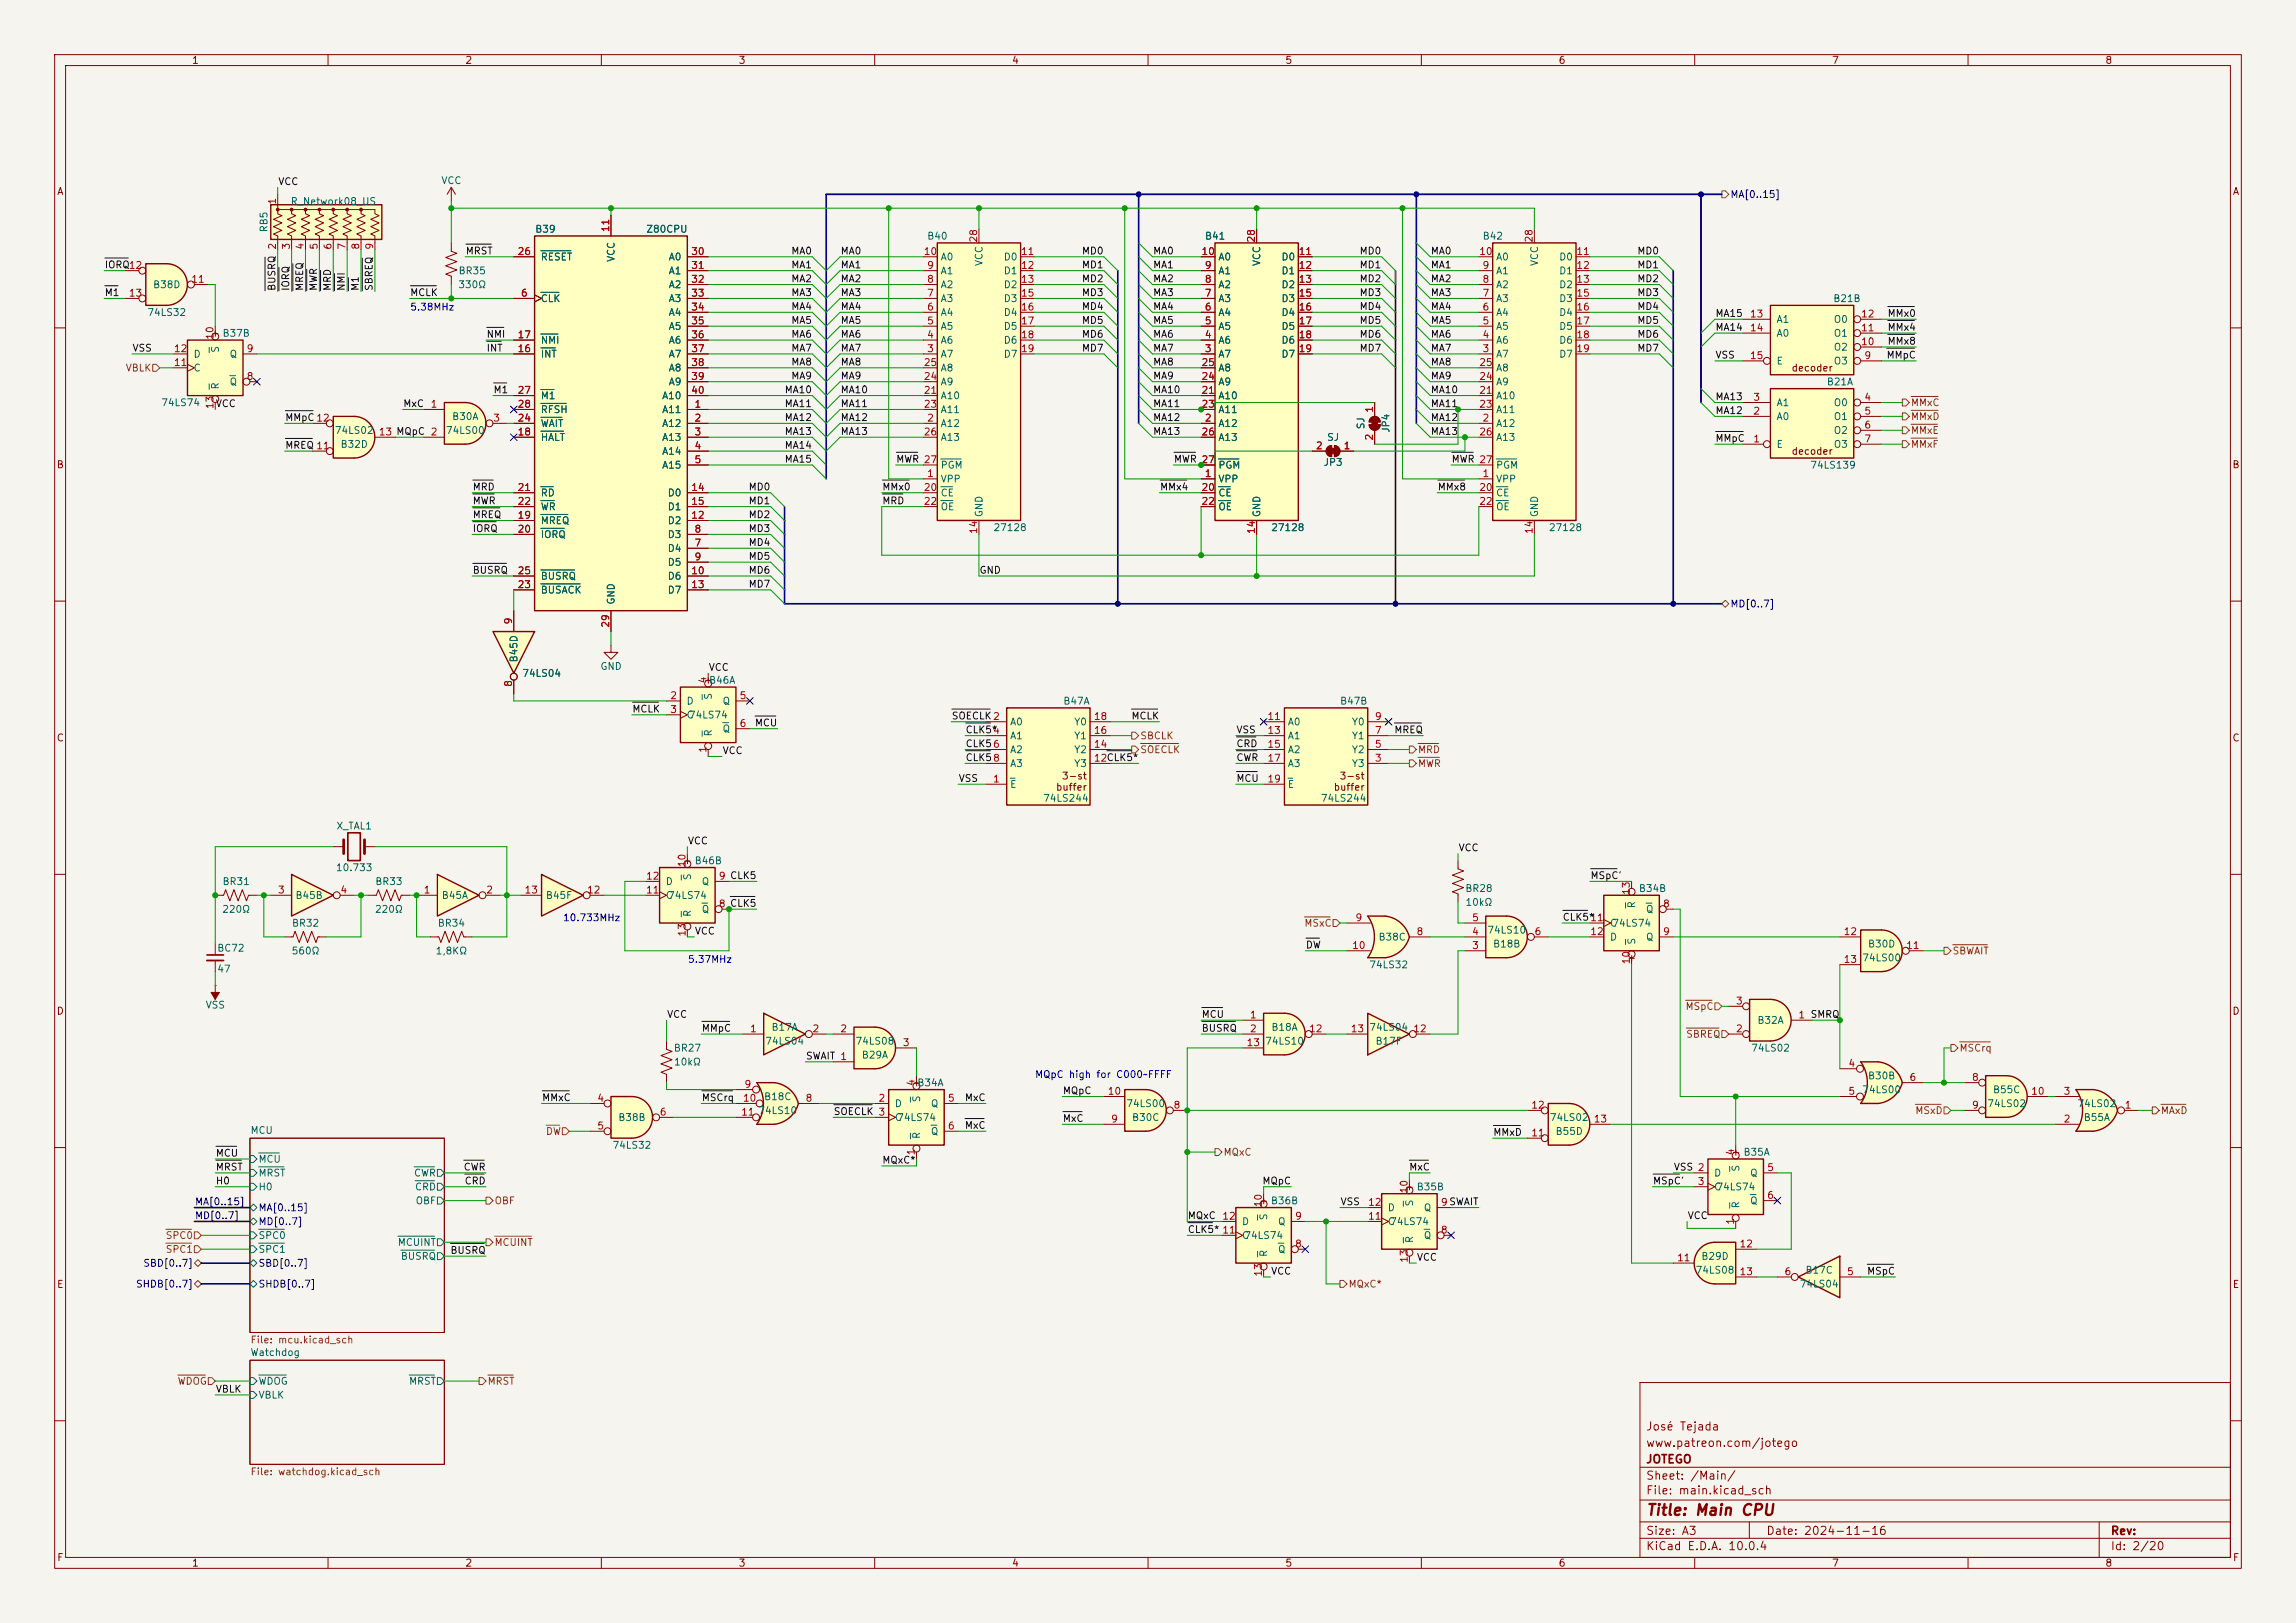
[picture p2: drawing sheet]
<svg xmlns="http://www.w3.org/2000/svg" width="420mm" height="297mm" viewBox="0 0 420 297" stroke-linecap="round" stroke-linejoin="round" font-family="sans-serif">
<defs><g id="words">
<text font-size="2" fill="#840000" x="301" y="277.8">Title: Main CPU</text>
<g font-size="1.5" fill="#840000">
<text x="301" y="262.1">José Tejada</text>
<text x="301" y="268.1">JOTEGO</text>
<text x="301" y="265.1">www.patreon.com/jotego</text>
<text x="301" y="273.8">File: main.kicad_sch</text>
<text x="301" y="271.1">Sheet: /Main/</text>
<text x="301" y="281.2">Size: A3</text>
<text x="323" y="281.2">Date: 2024-11-16</text>
<text x="386" y="281.2">Rev:</text>
<text x="301" y="284">KiCad E.D.A. 10.0.4</text>
<text x="386" y="284">Id: 2/20</text>
</g>
<g font-size="1.3" fill="#840000">
<text x="35" y="12">1</text>
<text x="85" y="12">2</text>
<text x="135" y="12">3</text>
<text x="185" y="12">4</text>
<text x="235" y="12">5</text>
<text x="285" y="12">6</text>
<text x="335" y="12">7</text>
<text x="385" y="12">8</text>
<text x="10.3" y="36">A</text>
<text x="408.3" y="36">A</text>
<text x="38.5" y="61.9">+ B37B</text>
<text x="327.6" y="68.3">decoder</text>
<text x="327.6" y="83.5">decoder</text>
<text x="10.3" y="86">B</text>
<text x="408.2" y="86">B</text>
<text x="128.7" y="125.4">+</text>
<text x="10.3" y="136">C</text>
<text x="408.2" y="136">C</text>
<text x="194.1" y="143">3-st</text>
<text x="244.9" y="143">3-st</text>
<text x="193.1" y="145">buffer</text>
<text x="243.9" y="145">buffer</text>
<text x="124.8" y="158.5">+ B46B</text>
<text x="297.6" y="176.2">+</text>
<text x="10.3" y="186">D</text>
<text x="408.2" y="186">D</text>
<text x="166.8" y="199.1">+</text>
<text x="316.6" y="211.8">+ B35A</text>
<text x="230.3" y="220.7">+ B36B</text>
<text x="256.9" y="218.1">+ B35B</text>
<text x="10.3" y="236">E</text>
<text x="408.3" y="236">E</text>
<text x="10.3" y="286">F</text>
<text x="35" y="287">1</text>
<text x="85" y="287">2</text>
<text x="135" y="287">3</text>
<text x="185" y="287">4</text>
<text x="235" y="287">5</text>
<text x="285" y="287">6</text>
<text x="335" y="287">7</text>
<text x="385" y="287">8</text>
<text x="408.3" y="286">F</text>
</g>
<g font-size="1.3" fill="#0f0f0f">
<text x="50.8" y="34.2">VCC</text>
<text x="85.1" y="46.9">MRST</text>
<text x="144.6" y="46.9">MA0</text>
<text x="153.7" y="46.9">MA0</text>
<text x="197.8" y="46.9">MD0</text>
<text x="210.8" y="46.9">MA0</text>
<text x="248.6" y="46.9">MD0</text>
<text x="261.6" y="46.9">MA0</text>
<text x="299.4" y="46.9">MD0</text>
<text x="19" y="49.4">IORQ12</text>
<text x="50.7" y="53.3" transform="rotate(-90 50.7 53.3)">BUSRQ</text>
<text x="53.2" y="53.3" transform="rotate(-90 53.2 53.3)">IORQ</text>
<text x="55.8" y="53.3" transform="rotate(-90 55.8 53.3)">MREQ</text>
<text x="58.3" y="53.3" transform="rotate(-90 58.3 53.3)">MWR</text>
<text x="60.8" y="53.3" transform="rotate(-90 60.8 53.3)">MRD</text>
<text x="63.4" y="53.3" transform="rotate(-90 63.4 53.3)">NMI</text>
<text x="65.9" y="53.3" transform="rotate(-90 65.9 53.3)">M1</text>
<text x="68.5" y="53.3" transform="rotate(-90 68.5 53.3)">SBREQ</text>
<text x="144.6" y="49.4">MA1</text>
<text x="144.6" y="51.9">MA2</text>
<text x="153.7" y="49.4">MA1</text>
<text x="153.7" y="51.9">MA2</text>
<text x="197.8" y="51.9">MD2</text>
<text x="197.8" y="49.4">MD1</text>
<text x="210.8" y="51.9">MA2</text>
<text x="210.8" y="49.4">MA1</text>
<text x="248.6" y="49.4">MD1</text>
<text x="248.6" y="51.9">MD2</text>
<text x="261.6" y="49.4">MA1</text>
<text x="261.6" y="51.9">MA2</text>
<text x="299.4" y="51.9">MD2</text>
<text x="299.4" y="49.4">MD1</text>
<text x="19" y="54.5">M1</text>
<text x="74.9" y="54.5">MCLK</text>
<text x="144.6" y="54.5">MA3</text>
<text x="144.6" y="57">MA4</text>
<text x="144.6" y="59.6">MA5</text>
<text x="153.7" y="54.5">MA3</text>
<text x="153.7" y="59.6">MA5</text>
<text x="153.7" y="57">MA4</text>
<text x="197.8" y="59.6">MD5</text>
<text x="197.8" y="57">MD4</text>
<text x="197.8" y="54.5">MD3</text>
<text x="210.8" y="59.6">MA5</text>
<text x="210.8" y="57">MA4</text>
<text x="210.8" y="54.5">MA3</text>
<text x="248.6" y="54.5">MD3</text>
<text x="248.6" y="57">MD4</text>
<text x="248.6" y="59.6">MD5</text>
<text x="261.6" y="59.6">MA5</text>
<text x="261.6" y="57">MA4</text>
<text x="261.6" y="54.5">MA3</text>
<text x="299.4" y="59.6">MD5</text>
<text x="299.4" y="54.5">MD3</text>
<text x="299.4" y="57">MD4</text>
<text x="313.7" y="58.3">MA15</text>
<text x="345.2" y="58.3">MMx0</text>
<text x="24.1" y="64.6">VSS</text>
<text x="88.9" y="62.1">NMI</text>
<text x="88.9" y="64.6">INT</text>
<text x="144.6" y="62.1">MA6</text>
<text x="144.6" y="64.6">MA7</text>
<text x="153.7" y="62.1">MA6</text>
<text x="153.7" y="64.6">MA7</text>
<text x="197.8" y="62.1">MD6</text>
<text x="197.8" y="64.6">MD7</text>
<text x="210.8" y="64.6">MA7</text>
<text x="210.8" y="62.1">MA6</text>
<text x="248.6" y="62.1">MD6</text>
<text x="248.6" y="64.6">MD7</text>
<text x="261.6" y="64.6">MA7</text>
<text x="261.6" y="62.1">MA6</text>
<text x="299.4" y="62.1">MD6</text>
<text x="299.4" y="64.6">MD7</text>
<text x="313.7" y="65.9">VSS</text>
<text x="313.7" y="60.8">MA14</text>
<text x="345" y="65.9">MMpC</text>
<text x="345.2" y="63.4">MMx8</text>
<text x="345.2" y="60.8">MMx4</text>
<text x="144.6" y="67.2">MA8</text>
<text x="144.6" y="69.7">MA9</text>
<text x="153.7" y="69.7">MA9</text>
<text x="153.7" y="67.2">MA8</text>
<text x="210.8" y="67.2">MA8</text>
<text x="210.8" y="69.7">MA9</text>
<text x="261.6" y="69.7">MA9</text>
<text x="261.6" y="67.2">MA8</text>
<text x="39.4" y="74.8">VCC</text>
<text x="52.1" y="77.3">MMpC12</text>
<text x="73.7" y="74.8">MxC</text>
<text x="90.2" y="72.3">M1</text>
<text x="143.4" y="72.3">MA10</text>
<text x="143.4" y="77.3">MA12</text>
<text x="143.4" y="74.8">MA11</text>
<text x="153.7" y="74.8">MA11</text>
<text x="153.7" y="72.3">MA10</text>
<text x="153.7" y="77.3">MA12</text>
<text x="210.8" y="77.3">MA12</text>
<text x="210.8" y="74.8">MA11</text>
<text x="210.8" y="72.3">MA10</text>
<text x="261.6" y="74.8">MA11</text>
<text x="261.6" y="77.3">MA12</text>
<text x="261.6" y="72.3">MA10</text>
<text x="313.7" y="76.1">MA12</text>
<text x="313.7" y="73.5">MA13</text>
<text x="52.1" y="82.4">MREQ 11</text>
<text x="143.4" y="82.4">MA14</text>
<text x="143.4" y="79.9">MA13</text>
<text x="153.7" y="79.9">MA13</text>
<text x="210.8" y="79.9">MA13</text>
<text x="261.6" y="79.9">MA13</text>
<text x="313.7" y="81.2">MMpC</text>
<text x="143.4" y="85">MA15</text>
<text x="163.8" y="85">MWR 27</text>
<text x="214.6" y="85">MWR 27</text>
<text x="265.4" y="85">MWR 27</text>
<text x="86.4" y="95.1">MREQ</text>
<text x="86.4" y="90">MRD</text>
<text x="86.4" y="92.6">MWR</text>
<text x="136.8" y="92.6">MD1</text>
<text x="136.8" y="90">MD0</text>
<text x="136.8" y="95.1">MD2</text>
<text x="161.3" y="92.6">MRD</text>
<text x="161.3" y="90">MMx0</text>
<text x="212.1" y="90">MMx4</text>
<text x="262.9" y="90">MMx8</text>
<text x="86.4" y="97.7">IORQ</text>
<text x="136.8" y="97.7">MD3</text>
<text x="136.8" y="100.2">MD4</text>
<text x="86.4" y="105.3">BUSRQ</text>
<text x="136.8" y="102.7">MD5</text>
<text x="136.8" y="107.8">MD7</text>
<text x="136.8" y="105.3">MD6</text>
<text x="179.1" y="105.3">GND</text>
<text x="129.5" y="123.1">VCC</text>
<text x="115.6" y="130.7">MCLK</text>
<text x="174" y="132">SOECLK2</text>
<text x="206.9" y="132">MCLK</text>
<text x="138" y="133.2">MCU</text>
<text x="176.5" y="134.5">CLK5*</text>
<text x="176.5" y="137">CLK56</text>
<text x="226.1" y="134.5">VSS</text>
<text x="226.1" y="137">CRD</text>
<text x="254.9" y="134.5">MREQ</text>
<text x="132.1" y="138.3">VCC</text>
<text x="175.3" y="143.4">VSS</text>
<text x="176.5" y="139.6">CLK58</text>
<text x="226.1" y="143.4">MCU</text>
<text x="226.1" y="139.6">CWR</text>
<text x="125.7" y="154.8">VCC</text>
<text x="266.7" y="156.1">VCC</text>
<text x="290.8" y="161.2">MSpC'</text>
<text x="127" y="171.3">VCC</text>
<text x="238.8" y="173.9">DW</text>
<text x="285.8" y="168.8">CLK5*</text>
<text x="121.9" y="186.6">VCC</text>
<text x="128.3" y="189.1">MMpC</text>
<text x="219.7" y="189.1">BUSRQ</text>
<text x="219.7" y="186.6">MCU</text>
<text x="147.3" y="194.2">SWAIT 1</text>
<text x="99.1" y="201.8">MMxC</text>
<text x="128.3" y="201.8">MSCrq</text>
<text x="176.4" y="201.8">MxC</text>
<text x="194.3" y="200.5">MQpC</text>
<text x="152.4" y="204.3">SOECLK 3</text>
<text x="176.4" y="206.9">MxC</text>
<text x="194.3" y="205.6">MxC</text>
<text x="273" y="208.2">MMxD</text>
<text x="39.4" y="214.5">MRST</text>
<text x="39.4" y="212">MCU</text>
<text x="84.7" y="214.5">CWR</text>
<text x="161.3" y="213.2">MQxC*</text>
<text x="257.7" y="214.5">MxC</text>
<text x="306.1" y="214.5">VSS 2</text>
<text x="39.4" y="217">H0</text>
<text x="84.9" y="217">CRD</text>
<text x="230.8" y="217">MQpC</text>
<text x="245.1" y="220.9">VSS</text>
<text x="302.3" y="217">MSpC'</text>
<text x="217.2" y="223.4">MQxC</text>
<text x="217.2" y="225.9">CLK5* 11</text>
<text x="308.6" y="223.4">VCC</text>
<text x="82.3" y="229.7">BUSRQ</text>
<text x="232.4" y="233.6">VCC</text>
<text x="259.1" y="231">VCC</text>
<text x="341.4" y="233.6">MSpC</text>
<text x="39.4" y="255.1">VBLK</text>
</g>
<g font-size="1.3" fill="#006464">
<text x="80.6" y="34">VCC</text>
<text x="53.1" y="37.8">R_Network08_US</text>
<text x="49.2" y="42.6" transform="rotate(-90 49.2 42.6)">RB5</text>
<text x="97.8" y="42.9">B39</text>
<text x="98.8" y="48">RESET</text>
<text x="118.1" y="42.9">Z80CPU</text>
<text x="122.2" y="48">A0</text>
<text x="169.5" y="44.2">B40</text>
<text x="172" y="48">A0</text>
<text x="183.5" y="48">D0</text>
<text x="220.3" y="44.2">B41</text>
<text x="222.8" y="48">A0</text>
<text x="234.3" y="48">D0</text>
<text x="271.1" y="44.2">B42</text>
<text x="273.6" y="48">A0</text>
<text x="285.1" y="48">D0</text>
<text x="27.9" y="53">B38D</text>
<text x="83.7" y="53">330Ω</text>
<text x="83.8" y="50.5">BR35</text>
<text x="112.7" y="48" transform="rotate(-90 112.7 48)">VCC</text>
<text x="122.2" y="50.5">A1</text>
<text x="122.2" y="53">A2</text>
<text x="172" y="53">A2</text>
<text x="172" y="50.5">A1</text>
<text x="180" y="48.8" transform="rotate(-90 180 48.8)">VCC</text>
<text x="183.5" y="50.5">D1</text>
<text x="183.5" y="53">D2</text>
<text x="222.8" y="53">A2</text>
<text x="222.8" y="50.5">A1</text>
<text x="230.8" y="48.8" transform="rotate(-90 230.8 48.8)">VCC</text>
<text x="234.3" y="50.5">D1</text>
<text x="234.3" y="53">D2</text>
<text x="273.6" y="53">A2</text>
<text x="273.6" y="50.5">A1</text>
<text x="281.6" y="48.8" transform="rotate(-90 281.6 48.8)">VCC</text>
<text x="285.1" y="50.5">D1</text>
<text x="285.1" y="53">D2</text>
<text x="26.8" y="58.1">74LS32</text>
<text x="98.8" y="55.6">CLK</text>
<text x="122.2" y="55.6">A3</text>
<text x="122.2" y="58.1">A4</text>
<text x="172" y="58.1">A4</text>
<text x="172" y="55.6">A3</text>
<text x="183.5" y="55.6">D3</text>
<text x="183.5" y="58.1">D4</text>
<text x="222.8" y="58.1">A4</text>
<text x="222.8" y="55.6">A3</text>
<text x="234.3" y="55.6">D3</text>
<text x="234.3" y="58.1">D4</text>
<text x="273.6" y="58.1">A4</text>
<text x="273.6" y="55.6">A3</text>
<text x="285.1" y="55.6">D3</text>
<text x="285.1" y="58.1">D4</text>
<text x="324.9" y="59.4">A1</text>
<text x="335.2" y="55.6">B21B</text>
<text x="335.3" y="59.4">O0</text>
<text x="35.3" y="65.7">D</text>
<text x="40.3" y="64.7" transform="rotate(-90 40.3 64.7)">S</text>
<text x="41.9" y="65.7">Q</text>
<text x="98.8" y="65.7">INT</text>
<text x="98.8" y="63.2">NMI</text>
<text x="122.2" y="60.7">A5</text>
<text x="122.2" y="63.2">A6</text>
<text x="122.2" y="65.7">A7</text>
<text x="172" y="65.7">A7</text>
<text x="172" y="63.2">A6</text>
<text x="172" y="60.7">A5</text>
<text x="183.5" y="60.7">D5</text>
<text x="183.5" y="63.2">D6</text>
<text x="183.5" y="65.7">D7</text>
<text x="222.8" y="65.7">A7</text>
<text x="222.8" y="63.2">A6</text>
<text x="222.8" y="60.7">A5</text>
<text x="234.3" y="60.7">D5</text>
<text x="234.3" y="63.2">D6</text>
<text x="234.3" y="65.7">D7</text>
<text x="273.6" y="65.7">A7</text>
<text x="273.6" y="63.2">A6</text>
<text x="273.6" y="60.7">A5</text>
<text x="285.1" y="60.7">D5</text>
<text x="285.1" y="63.2">D6</text>
<text x="285.1" y="65.7">D7</text>
<text x="324.9" y="61.9">A0</text>
<text x="335.3" y="64.5">O2</text>
<text x="335.3" y="61.9">O1</text>
<text x="35.3" y="68.3">C</text>
<text x="40.3" y="71.4" transform="rotate(-90 40.3 71.4)">R</text>
<text x="41.9" y="70.8">Q</text>
<text x="122.2" y="68.3">A8</text>
<text x="122.2" y="70.8">A9</text>
<text x="172" y="70.8">A9</text>
<text x="172" y="68.3">A8</text>
<text x="222.8" y="70.8">A9</text>
<text x="222.8" y="68.3">A8</text>
<text x="273.6" y="70.8">A9</text>
<text x="273.6" y="68.3">A8</text>
<text x="324.9" y="67">E</text>
<text x="334.1" y="70.8">B21A</text>
<text x="335.3" y="67">O3</text>
<text x="29.4" y="74.6">74LS74</text>
<text x="82.6" y="77.2">B30A</text>
<text x="98.8" y="73.4">M1</text>
<text x="98.8" y="75.9">RFSH</text>
<text x="121" y="75.9">A11</text>
<text x="121" y="73.4">A10</text>
<text x="172" y="73.4">A10</text>
<text x="172" y="75.9">A11</text>
<text x="222.8" y="73.4">A10</text>
<text x="222.8" y="75.9">A11</text>
<text x="273.6" y="73.4">A10</text>
<text x="273.6" y="75.9">A11</text>
<text x="324.9" y="77.2">A0</text>
<text x="324.9" y="74.6">A1</text>
<text x="335.3" y="74.6">O0</text>
<text x="335.3" y="77.2">O1</text>
<text x="61.1" y="79.7">74LS02</text>
<text x="62.2" y="82.3">B32D</text>
<text x="81.5" y="79.7">74LS00</text>
<text x="98.8" y="81">HALT</text>
<text x="98.8" y="78.4">WAIT</text>
<text x="121" y="78.4">A12</text>
<text x="121" y="81">A13</text>
<text x="121" y="83.5">A14</text>
<text x="172" y="78.4">A12</text>
<text x="172" y="81">A13</text>
<text x="222.8" y="78.4">A12</text>
<text x="222.8" y="81">A13</text>
<text x="242.6" y="81">SJ</text>
<text x="249.9" y="78.7" transform="rotate(-90 249.9 78.7)">SJ</text>
<text x="254.5" y="79.3" transform="rotate(-90 254.5 79.3)">JP4</text>
<text x="273.6" y="78.4">A12</text>
<text x="273.6" y="81">A13</text>
<text x="324.9" y="82.3">E</text>
<text x="335.3" y="79.7">O2</text>
<text x="335.3" y="82.3">O3</text>
<text x="121" y="86.1">A15</text>
<text x="172" y="88.6">VPP</text>
<text x="172" y="86.1">PGM</text>
<text x="222.8" y="88.6">VPP</text>
<text x="222.8" y="86.1">PGM</text>
<text x="242" y="85.6">JP3</text>
<text x="273.6" y="88.6">VPP</text>
<text x="273.6" y="86.1">PGM</text>
<text x="331" y="86.1">74LS139</text>
<text x="98.8" y="91.1">RD</text>
<text x="98.8" y="93.7">WR</text>
<text x="122" y="91.1">D0</text>
<text x="122" y="93.7">D1</text>
<text x="172" y="91.1">CE</text>
<text x="172" y="93.7">OE</text>
<text x="180" y="94.7" transform="rotate(-90 180 94.7)">GND</text>
<text x="222.8" y="91.1">CE</text>
<text x="222.8" y="93.7">OE</text>
<text x="230.8" y="94.7" transform="rotate(-90 230.8 94.7)">GND</text>
<text x="273.6" y="91.1">CE</text>
<text x="273.6" y="93.7">OE</text>
<text x="281.6" y="94.7" transform="rotate(-90 281.6 94.7)">GND</text>
<text x="98.8" y="96.2">MREQ</text>
<text x="98.8" y="98.8">IORQ</text>
<text x="122" y="101.3">D4</text>
<text x="122" y="98.8">D3</text>
<text x="122" y="96.2">D2</text>
<text x="181.6" y="97.5">27128</text>
<text x="232.4" y="97.5">27128</text>
<text x="283.2" y="97.5">27128</text>
<text x="98.8" y="106.4">BUSRQ</text>
<text x="122" y="103.8">D5</text>
<text x="122" y="106.4">D6</text>
<text x="98.8" y="108.9">BUSACK</text>
<text x="112.7" y="110.7" transform="rotate(-90 112.7 110.7)">GND</text>
<text x="122" y="108.9">D7</text>
<text x="95" y="121.3" transform="rotate(-90 95 121.3)">B45D</text>
<text x="95.4" y="124.2">74LS04</text>
<text x="109.7" y="122.9">GND</text>
<text x="129.6" y="125.4">B46A</text>
<text x="125.5" y="129.2">D</text>
<text x="125.5" y="131.8">C</text>
<text x="125.9" y="131.8">74LS74</text>
<text x="130.5" y="128.2" transform="rotate(-90 130.5 128.2)">S</text>
<text x="132.1" y="129.2">Q</text>
<text x="194.4" y="129.2">B47A</text>
<text x="245" y="129.2">B47B</text>
<text x="130.5" y="134.9" transform="rotate(-90 130.5 134.9)">R</text>
<text x="132.1" y="134.3">Q</text>
<text x="184.7" y="133.1">A0</text>
<text x="184.7" y="135.6">A1</text>
<text x="196.4" y="135.6">Y1</text>
<text x="196.4" y="133.1">Y0</text>
<text x="235.5" y="133.1">A0</text>
<text x="235.5" y="135.6">A1</text>
<text x="247.2" y="135.6">Y1</text>
<text x="247.2" y="133.1">Y0</text>
<text x="184.7" y="138.1">A2</text>
<text x="184.7" y="140.7">A3</text>
<text x="196.4" y="140.7">Y3</text>
<text x="196.4" y="138.1">Y2</text>
<text x="235.5" y="138.1">A2</text>
<text x="235.5" y="140.7">A3</text>
<text x="247.2" y="140.7">Y3</text>
<text x="247.2" y="138.1">Y2</text>
<text x="184.7" y="144.5">E</text>
<text x="190.7" y="147">74LS244</text>
<text x="235.5" y="144.5">E</text>
<text x="241.5" y="147">74LS244</text>
<text x="61.4" y="152.1">X_TAL1</text>
<text x="61.3" y="159.7">10.733</text>
<text x="126.7" y="161.2" transform="rotate(-90 126.7 161.2)">S</text>
<text x="40.5" y="167.3">220Ω</text>
<text x="40.6" y="162.3">BR31</text>
<text x="53.9" y="164.8">B45B</text>
<text x="68.5" y="167.3">220Ω</text>
<text x="68.5" y="162.3">BR33</text>
<text x="80.7" y="164.8">B45A</text>
<text x="99.7" y="164.8">B45F</text>
<text x="121.7" y="164.8">C</text>
<text x="121.7" y="162.3">D</text>
<text x="122.1" y="164.8">74LS74</text>
<text x="126.7" y="167.9" transform="rotate(-90 126.7 167.9)">R</text>
<text x="128.3" y="167.3">Q</text>
<text x="128.3" y="162.3">Q</text>
<text x="267.9" y="163.5">BR28</text>
<text x="268" y="166.1">10kΩ</text>
<text x="299.4" y="166.3" transform="rotate(-90 299.4 166.3)">R</text>
<text x="299.7" y="163.5">B34B</text>
<text x="301" y="167.3">Q</text>
<text x="53.3" y="169.9">BR32</text>
<text x="80" y="169.9">BR34</text>
<text x="252.1" y="172.4">B38C</text>
<text x="272" y="171.2">74LS10</text>
<text x="273" y="173.7">B18B</text>
<text x="294.4" y="169.9">C</text>
<text x="294.4" y="172.4">D</text>
<text x="294.8" y="169.9">74LS74</text>
<text x="299.4" y="173" transform="rotate(-90 299.4 173)">S</text>
<text x="301" y="172.4">Q</text>
<text x="341.6" y="173.7">B30D</text>
<text x="39.6" y="174.5">BC72</text>
<text x="39.6" y="178.3">47</text>
<text x="53.2" y="175">560Ω</text>
<text x="79.6" y="175">1,8KΩ</text>
<text x="250.4" y="177.5">74LS32</text>
<text x="340.5" y="176.2">74LS00</text>
<text x="37.5" y="184.9">VSS</text>
<text x="139.9" y="191.5">74LS04</text>
<text x="141" y="188.9">B17A</text>
<text x="156.4" y="191.5">74LS08</text>
<text x="231.3" y="191.5">74LS10</text>
<text x="232.5" y="188.9">B18A</text>
<text x="250.4" y="188.9">74LS04</text>
<text x="251.5" y="191.5">B17F</text>
<text x="321.4" y="187.7">B32A</text>
<text x="123.1" y="192.7">BR27</text>
<text x="123.2" y="195.3">10kΩ</text>
<text x="157.5" y="194">B29A</text>
<text x="320.2" y="192.7">74LS02</text>
<text x="341.6" y="197.8">B30B</text>
<text x="139.7" y="201.6">B18C</text>
<text x="163.6" y="202.9">D</text>
<text x="167.7" y="199.1">B34A</text>
<text x="168.6" y="201.8" transform="rotate(-90 168.6 201.8)">S</text>
<text x="170.2" y="202.9">Q</text>
<text x="205.9" y="202.9">74LS00</text>
<text x="340.5" y="200.4">74LS00</text>
<text x="363.4" y="202.9">74LS02</text>
<text x="364.4" y="200.4">B55C</text>
<text x="379.9" y="202.9">74LS02</text>
<text x="45.7" y="207.8">MCU</text>
<text x="113" y="205.4">B38B</text>
<text x="138.6" y="204.2">74LS10</text>
<text x="163.6" y="205.4">C</text>
<text x="164" y="205.4">74LS74</text>
<text x="168.6" y="208.5" transform="rotate(-90 168.6 208.5)">R</text>
<text x="170.2" y="208">Q</text>
<text x="207" y="205.4">B30C</text>
<text x="283.4" y="205.4">74LS02</text>
<text x="284.4" y="208">B55D</text>
<text x="381" y="205.4">B55A</text>
<text x="47.2" y="213.1">MCU</text>
<text x="47.2" y="215.6">MRST</text>
<text x="75.6" y="215.6">CWR</text>
<text x="111.9" y="210.5">74LS32</text>
<text x="313.4" y="215.6">D</text>
<text x="318.5" y="214.5" transform="rotate(-90 318.5 214.5)">S</text>
<text x="320" y="215.6">Q</text>
<text x="47.2" y="218.1">H0</text>
<text x="75.8" y="218.1">CRD</text>
<text x="75.9" y="220.7">OBF</text>
<text x="253.7" y="222">D</text>
<text x="258.8" y="220.9" transform="rotate(-90 258.8 220.9)">S</text>
<text x="260.3" y="222">Q</text>
<text x="313.4" y="218.1">C</text>
<text x="313.9" y="218.1">74LS74</text>
<text x="318.5" y="221.2" transform="rotate(-90 318.5 221.2)">R</text>
<text x="320" y="220.7">Q</text>
<text x="47.2" y="227">SPC0</text>
<text x="227.1" y="227">C</text>
<text x="227.1" y="224.5">D</text>
<text x="227.5" y="227">74LS74</text>
<text x="232.1" y="223.4" transform="rotate(-90 232.1 223.4)">S</text>
<text x="233.7" y="224.5">Q</text>
<text x="253.7" y="224.5">C</text>
<text x="254.2" y="224.5">74LS74</text>
<text x="258.8" y="227.6" transform="rotate(-90 258.8 227.6)">R</text>
<text x="260.3" y="227">Q</text>
<text x="47.2" y="229.6">SPC1</text>
<text x="72.7" y="228.3">MCUINT</text>
<text x="73.2" y="230.8">BUSRQ</text>
<text x="232.1" y="230.1" transform="rotate(-90 232.1 230.1)">R</text>
<text x="233.7" y="229.6">Q</text>
<text x="310.1" y="233.4">74LS08</text>
<text x="311.1" y="230.8">B29D</text>
<text x="330.2" y="233.4">B17C</text>
<text x="329.1" y="235.9">74LS04</text>
<text x="45.7" y="248.4">Watchdog</text>
<text x="47.2" y="253.7">WDOG</text>
<text x="47.2" y="256.2">VBLK</text>
<text x="74.7" y="253.7">MRST</text>
</g>
<g font-size="1.3" fill="#a90000">
<text x="50.8" y="37.5" transform="rotate(-90 50.8 37.5)">1</text>
<text x="50.8" y="45.8" transform="rotate(-90 50.8 45.8)">2</text>
<text x="53.3" y="45.8" transform="rotate(-90 53.3 45.8)">3</text>
<text x="55.9" y="45.8" transform="rotate(-90 55.9 45.8)">4</text>
<text x="58.4" y="45.8" transform="rotate(-90 58.4 45.8)">5</text>
<text x="60.9" y="45.8" transform="rotate(-90 60.9 45.8)">6</text>
<text x="63.5" y="45.8" transform="rotate(-90 63.5 45.8)">7</text>
<text x="66" y="45.8" transform="rotate(-90 66 45.8)">8</text>
<text x="68.6" y="45.8" transform="rotate(-90 68.6 45.8)">9</text>
<text x="94.6" y="47">26</text>
<text x="111.7" y="42.6" transform="rotate(-90 111.7 42.6)">11</text>
<text x="126.3" y="47">30</text>
<text x="168.9" y="47">10</text>
<text x="179" y="44.5" transform="rotate(-90 179 44.5)">28</text>
<text x="186.6" y="47">11</text>
<text x="219.7" y="47">10</text>
<text x="229.8" y="44.5" transform="rotate(-90 229.8 44.5)">28</text>
<text x="237.4" y="47">11</text>
<text x="270.5" y="47">10</text>
<text x="280.6" y="44.5" transform="rotate(-90 280.6 44.5)">28</text>
<text x="288.2" y="47">11</text>
<text x="34.9" y="52">11</text>
<text x="126.3" y="49.5">31</text>
<text x="126.3" y="52">32</text>
<text x="169.5" y="52">8</text>
<text x="169.5" y="49.5">9</text>
<text x="186.6" y="49.5">12</text>
<text x="186.6" y="52">13</text>
<text x="220.3" y="52">8</text>
<text x="220.3" y="49.5">9</text>
<text x="237.4" y="49.5">12</text>
<text x="237.4" y="52">13</text>
<text x="271.1" y="52">8</text>
<text x="271.1" y="49.5">9</text>
<text x="288.2" y="49.5">12</text>
<text x="288.2" y="52">13</text>
<text x="23.5" y="54.6">13</text>
<text x="95.2" y="54.6">6</text>
<text x="126.3" y="54.6">33</text>
<text x="126.3" y="57.1">34</text>
<text x="126.3" y="59.7">35</text>
<text x="169.5" y="59.7">5</text>
<text x="169.5" y="57.1">6</text>
<text x="169.5" y="54.6">7</text>
<text x="186.6" y="54.6">15</text>
<text x="186.6" y="57.1">16</text>
<text x="186.6" y="59.7">17</text>
<text x="220.3" y="59.7">5</text>
<text x="220.3" y="57.1">6</text>
<text x="220.3" y="54.6">7</text>
<text x="237.4" y="54.6">15</text>
<text x="237.4" y="57.1">16</text>
<text x="237.4" y="59.7">17</text>
<text x="271.1" y="59.7">5</text>
<text x="271.1" y="57.1">6</text>
<text x="271.1" y="54.6">7</text>
<text x="288.2" y="54.6">15</text>
<text x="288.2" y="57.1">16</text>
<text x="288.2" y="59.7">17</text>
<text x="320" y="58.4">13</text>
<text x="340.3" y="58.4">12</text>
<text x="31.7" y="64.7">12</text>
<text x="39.3" y="62.3" transform="rotate(-90 39.3 62.3)">10</text>
<text x="45" y="64.7">9</text>
<text x="94.6" y="64.7">16</text>
<text x="94.6" y="62.2">17</text>
<text x="126.3" y="62.2">36</text>
<text x="126.3" y="64.7">37</text>
<text x="169.5" y="64.7">3</text>
<text x="169.5" y="62.2">4</text>
<text x="186.6" y="62.2">18</text>
<text x="186.6" y="64.7">19</text>
<text x="220.3" y="64.7">3</text>
<text x="220.3" y="62.2">4</text>
<text x="237.4" y="62.2">18</text>
<text x="237.4" y="64.7">19</text>
<text x="271.1" y="64.7">3</text>
<text x="271.1" y="62.2">4</text>
<text x="288.2" y="62.2">18</text>
<text x="288.2" y="64.7">19</text>
<text x="320" y="60.9">14</text>
<text x="340.3" y="63.5">10</text>
<text x="340.3" y="60.9">11</text>
<text x="31.7" y="67.3">11</text>
<text x="45" y="69.8">8</text>
<text x="126.3" y="67.3">38</text>
<text x="126.3" y="69.8">39</text>
<text x="168.9" y="69.8">24</text>
<text x="168.9" y="67.3">25</text>
<text x="219.7" y="69.8">24</text>
<text x="219.7" y="67.3">25</text>
<text x="270.5" y="69.8">24</text>
<text x="270.5" y="67.3">25</text>
<text x="320" y="66">15</text>
<text x="340.9" y="66">9</text>
<text x="39.3" y="75" transform="rotate(-90 39.3 75)">13</text>
<text x="78.7" y="74.9">1</text>
<text x="90.1" y="77.4">3</text>
<text x="94.6" y="77.4">24</text>
<text x="94.6" y="72.4">27</text>
<text x="94.6" y="74.9">28</text>
<text x="126.3" y="72.4">40</text>
<text x="126.9" y="74.9">1</text>
<text x="126.9" y="77.4">2</text>
<text x="168.9" y="72.4">21</text>
<text x="168.9" y="74.9">23</text>
<text x="169.5" y="77.4">2</text>
<text x="219.7" y="72.4">21</text>
<text x="219.7" y="74.9">23</text>
<text x="220.3" y="77.4">2</text>
<text x="251.4" y="75.6" transform="rotate(-90 251.4 75.6)">1</text>
<text x="270.5" y="72.4">21</text>
<text x="270.5" y="74.9">23</text>
<text x="271.1" y="77.4">2</text>
<text x="320.6" y="76.2">2</text>
<text x="320.6" y="73.6">3</text>
<text x="340.9" y="73.6">4</text>
<text x="340.9" y="76.2">5</text>
<text x="69.2" y="80">13 MQpC 2</text>
<text x="94.6" y="80">18</text>
<text x="126.9" y="80">3</text>
<text x="126.9" y="82.5">4</text>
<text x="168.9" y="80">26</text>
<text x="219.7" y="80">26</text>
<text x="240.6" y="82.5">2</text>
<text x="245.7" y="82.5">1</text>
<text x="251.4" y="80.7" transform="rotate(-90 251.4 80.7)">2</text>
<text x="270.5" y="80">26</text>
<text x="320.6" y="81.3">1</text>
<text x="340.9" y="78.7">6</text>
<text x="340.9" y="81.3">7</text>
<text x="126.9" y="85.1">5</text>
<text x="169.5" y="87.6">1</text>
<text x="219.7" y="85.1">27</text>
<text x="220.3" y="87.6">1</text>
<text x="271.1" y="87.6">1</text>
<text x="94.6" y="95.2">19</text>
<text x="94.6" y="90.1">21</text>
<text x="94.6" y="92.7">22</text>
<text x="126.3" y="95.2">12</text>
<text x="126.3" y="90.1">14</text>
<text x="126.3" y="92.7">15</text>
<text x="168.9" y="90.1">20</text>
<text x="168.9" y="92.7">22</text>
<text x="219.7" y="90.1">20</text>
<text x="219.7" y="92.7">22</text>
<text x="270.5" y="90.1">20</text>
<text x="270.5" y="92.7">22</text>
<text x="94.6" y="97.8">20</text>
<text x="126.9" y="100.3">7</text>
<text x="126.9" y="97.8">8</text>
<text x="179" y="97.8" transform="rotate(-90 179 97.8)">14</text>
<text x="229.8" y="97.8" transform="rotate(-90 229.8 97.8)">14</text>
<text x="280.6" y="97.8" transform="rotate(-90 280.6 97.8)">14</text>
<text x="94.6" y="107.9">23</text>
<text x="94.6" y="105.4">25</text>
<text x="126.3" y="105.4">10</text>
<text x="126.3" y="107.9">13</text>
<text x="126.9" y="102.8">9</text>
<text x="94" y="114.4" transform="rotate(-90 94 114.4)">9</text>
<text x="111.7" y="115" transform="rotate(-90 111.7 115)">29</text>
<text x="94" y="125.8" transform="rotate(-90 94 125.8)">8</text>
<text x="129.5" y="125.2" transform="rotate(-90 129.5 125.2)">4</text>
<text x="122.5" y="128.2">2</text>
<text x="122.5" y="130.8">3</text>
<text x="135.2" y="128.2">5</text>
<text x="129.5" y="137.9" transform="rotate(-90 129.5 137.9)">1</text>
<text x="135.2" y="133.3">6</text>
<text x="181.5" y="134.6">4</text>
<text x="200" y="137.1">14</text>
<text x="200" y="134.6">16</text>
<text x="200" y="132.1">18</text>
<text x="231.7" y="132.1">11</text>
<text x="231.7" y="134.6">13</text>
<text x="231.7" y="137.1">15</text>
<text x="251.4" y="137.1">5</text>
<text x="251.4" y="134.6">7</text>
<text x="251.4" y="132.1">9</text>
<text x="181.5" y="143.5">1</text>
<text x="200" y="139.7">12CLK5*</text>
<text x="231.7" y="139.7">17</text>
<text x="231.7" y="143.5">19</text>
<text x="251.4" y="139.7">3</text>
<text x="118.1" y="161.3">12</text>
<text x="125.7" y="158.8" transform="rotate(-90 125.7 158.8)">10</text>
<text x="131.4" y="161.3">9 CLK5</text>
<text x="50.7" y="163.8">3</text>
<text x="62.2" y="163.8">4</text>
<text x="77.4" y="163.8">1</text>
<text x="88.8" y="163.8">2</text>
<text x="95.8" y="163.8">13</text>
<text x="107.3" y="163.8">12</text>
<text x="118.1" y="163.8">11</text>
<text x="131.4" y="166.3">8 CLK5</text>
<text x="298.4" y="163.9" transform="rotate(-90 298.4 163.9)">13</text>
<text x="304.1" y="166.3">8</text>
<text x="125.7" y="171.5" transform="rotate(-90 125.7 171.5)">13</text>
<text x="247.2" y="174">10</text>
<text x="247.8" y="168.9">9</text>
<text x="259" y="171.4">8</text>
<text x="269.2" y="174">3</text>
<text x="269.2" y="171.4">4</text>
<text x="269.2" y="168.9">5</text>
<text x="280.6" y="171.4">6</text>
<text x="290.8" y="168.9">11</text>
<text x="290.8" y="171.4">12</text>
<text x="304.1" y="171.4">9</text>
<text x="337.1" y="171.4">12</text>
<text x="348.6" y="174">11</text>
<text x="298.4" y="176.6" transform="rotate(-90 298.4 176.6)">10</text>
<text x="337.1" y="176.5">13</text>
<text x="317.4" y="184.1">3</text>
<text x="137.1" y="189.2">1</text>
<text x="148.5" y="189.2">2</text>
<text x="153.6" y="189.2">2</text>
<text x="165" y="191.7">3</text>
<text x="227.9" y="191.7">13</text>
<text x="228.5" y="186.7">1</text>
<text x="228.5" y="189.2">2</text>
<text x="239.4" y="189.2">12</text>
<text x="247" y="189.2">13</text>
<text x="258.4" y="189.2">12</text>
<text x="317.4" y="189.2">2</text>
<text x="328.9" y="186.7">1 SMRQ</text>
<text x="338" y="195.6">4</text>
<text x="109.1" y="201.9">4</text>
<text x="135.8" y="201.9">10</text>
<text x="136.1" y="199.4">9</text>
<text x="147.2" y="201.9">8</text>
<text x="160.6" y="201.9">2</text>
<text x="167.6" y="198.8" transform="rotate(-90 167.6 198.8)">4</text>
<text x="173.3" y="201.9">5</text>
<text x="202.5" y="200.6">10</text>
<text x="214.6" y="203.2">8</text>
<text x="280" y="203.2">12</text>
<text x="338" y="200.6">5</text>
<text x="349.2" y="198.1">6</text>
<text x="360.6" y="198.1">8</text>
<text x="360.6" y="203.2">9</text>
<text x="371.4" y="200.6">10</text>
<text x="377.4" y="200.6">3</text>
<text x="388.5" y="203.2">1</text>
<text x="109.1" y="207">5</text>
<text x="120.6" y="204.4">6</text>
<text x="135.5" y="204.4">11</text>
<text x="173.3" y="207">6</text>
<text x="203.1" y="205.7">9</text>
<text x="280" y="208.3">11</text>
<text x="291.4" y="205.7">13</text>
<text x="377.4" y="205.7">2</text>
<text x="167.6" y="211.5" transform="rotate(-90 167.6 211.5)">1</text>
<text x="317.5" y="211.5" transform="rotate(-90 317.5 211.5)">4</text>
<text x="323.1" y="214.6">5</text>
<text x="231.1" y="221" transform="rotate(-90 231.1 221)">10</text>
<text x="250.1" y="221">12</text>
<text x="257.8" y="218.5" transform="rotate(-90 257.8 218.5)">10</text>
<text x="263.5" y="221">9SWAIT</text>
<text x="310.4" y="217.1">3</text>
<text x="323.1" y="219.7">6</text>
<text x="223.5" y="223.5">12</text>
<text x="236.8" y="223.5">9</text>
<text x="250.1" y="223.5">11</text>
<text x="263.5" y="226">8</text>
<text x="317.5" y="224.2" transform="rotate(-90 317.5 224.2)">1</text>
<text x="231.1" y="233.7" transform="rotate(-90 231.1 233.7)">13</text>
<text x="236.8" y="228.6">8</text>
<text x="257.8" y="231.2" transform="rotate(-90 257.8 231.2)">13</text>
<text x="306.7" y="231.1">11</text>
<text x="318.1" y="228.6">12</text>
<text x="318.1" y="233.7">13</text>
<text x="326.3" y="233.7">6</text>
<text x="337.7" y="233.7">5</text>
</g>
<g font-size="1.3" fill="#000084">
<text x="316.4" y="36.5">MA[0..15]</text>
<text x="316.4" y="111.5">MD[0..7]</text>
<text x="35.6" y="220.9">MA[0..15]</text>
<text x="47.2" y="222">MA[0..15]</text>
<text x="35.6" y="223.4">MD[0..7]</text>
<text x="47.2" y="224.5">MD[0..7]</text>
<text x="26.1" y="232.1">SBD[0..7]</text>
<text x="47.2" y="232.1">SBD[0..7]</text>
<text x="24.8" y="235.9">SHDB[0..7]</text>
<text x="47.2" y="235.9">SHDB[0..7]</text>
</g>
<g font-size="1.3" fill="#0000c2">
<text x="74.9" y="57.1">5.38MHz</text>
<text x="102.9" y="168.9">10.733MHz</text>
<text x="125.7" y="176.5">5.37MHz</text>
<text x="189.2" y="197.6">MQpC high for C000~FFFF</text>
</g>
<g font-size="1.3" fill="#725600">
<text x="22.9" y="68.3">VBLK</text>
<text x="349.4" y="74.6">MMxC</text>
<text x="349.4" y="77.2">MMxD</text>
<text x="349.4" y="79.7">MMxE</text>
<text x="349.4" y="82.3">MMxF</text>
<text x="208.5" y="135.6">SBCLK</text>
<text x="208.5" y="138.1">SOECLK</text>
<text x="259.3" y="140.7">MWR</text>
<text x="259.3" y="138.1">MRD</text>
<text x="238.5" y="169.9">MSxC</text>
<text x="357.1" y="175">SBWAIT</text>
<text x="308.2" y="185.1">MSpC</text>
<text x="308.3" y="190.2">SBREQ</text>
<text x="358.3" y="192.7">MSCrq</text>
<text x="99.8" y="208">DW</text>
<text x="350.2" y="204.2">MSxD</text>
<text x="395.2" y="204.2">MAxD</text>
<text x="223.7" y="211.8">MQxC</text>
<text x="90.4" y="220.7">OBF</text>
<text x="30.2" y="227">SPC0</text>
<text x="30.2" y="229.6">SPC1</text>
<text x="90.4" y="228.3">MCUINT</text>
<text x="246.6" y="235.9">MQxC*</text>
<text x="45.7" y="246.1">File: mcu.kicad_sch</text>
<text x="32.4" y="253.7">WDOG</text>
<text x="89.1" y="253.7">MRST</text>
<text x="45.7" y="270.3">File: watchdog.kicad_sch</text>
</g>
</g></defs>
<path d="M0 0h420v297h-420z" fill="#f5f4ef" stroke="#f5f4ef" stroke-width=".18"/>
<g fill="none" stroke="#840000" stroke-width=".18">
<path d="M10 10h400v277h-400zM12 12h396v273h-396zM60 10v2M110 10v2M160 10v2M210 10v2M260 10v2M310 10v2M360 10v2M10 60h2M408 60h2M10 110h2"/>
<path d="M408 110h2M10 160h2M408 160h2M67.3 163.8h1.5l.4-1 .8 2 .7-2 .8 2 .8-2 .7 2 .4-1h1.5M10 210h2M45.7 208.3h35.6v35.5h-35.6zM408 210h2M45.7 248.9h35.6v19.1h-35.6zM300 253h108v32h-108zM10 260h2M300 278.5h108M300 274.5h108"/>
<path d="M300 268.5h108M320 278.5v3M384 278.5v6.5M408 260h2M60 285v2M110 285v2M160 285v2M210 285v2M260 285v2M300 281.5h108M310 285v2M360 285v2"/>
</g>
<g fill="none" stroke="#006464" stroke-width=".18">
<path d="M45.7 211.5h.7l.6 .6-.6 .6h-.7zM45.7 214h.7l.6 .6-.6 .7h-.7zM45.7 216.5h.7l.6 .7-.6 .6h-.7zM47.3 213.5h4.7M47.3 211h3.8M75.8 213.5h3.7M75.9 216.1h3.6M80 214h.6l.7 .6-.7 .7h-.6zM80 219.1h.6l.7 .6-.7 .6h-.6zM80 216.5h.6l.7 .7-.7 .6h-.6zM45.7 228h.7l.6 .6-.6 .6h-.7zM45.7 225.4h.7l.6 .7-.6 .6h-.7z"/>
<path d="M45.7 221l.7-.7 .6 .7-.6 .6zM45.7 223.5l.7-.6 .6 .6-.6 .7zM45.7 234.9l.7-.6 .6 .6-.6 .7zM46.4 230.5l.6 .6-.6 .7-.7-.7zM47.3 227.5h4.7M47.3 225h4.7M72.8 226.2h6.7M73.3 228.8h6.2M80 229.2h.6l.7 .7-.7 .6h-.6zM80 226.7h.6l.7 .6-.7 .7h-.6zM45.7 252.1h.7l.6 .6-.6 .7h-.7zM45.7 254.6h.7l.6 .7-.6 .6h-.7z"/>
<path d="M47.3 251.6h5.1M74.8 251.6h4.7M80 252.1h.6l.7 .6-.7 .7h-.6z"/>
</g>
<path d="M120.6 158.8h10.2v10.1h-10.2z" fill="#ffffc2"/>
<path d="M120.6 158.8h10.2v10.1h-10.2z" fill="none" stroke="#840000" stroke-width=".25"/>
<g fill="none" stroke="#840000" stroke-width=".18">
<path d="M125.7 156.2v1.3M118.1 161.3h2.5M118.1 163.8h2.5M120.6 163.2l1.3 .6-1.3 .7M125.7 170.2v1.3M130.8 161.3h2.5M132.1 166.4h1.2"/>
<circle cx="125.7" cy="158.1" r=".63"/>
<circle cx="125.7" cy="169.5" r=".63"/>
<circle cx="131.4" cy="166.4" r=".63"/>
</g>
<path d="M124.6 160.1v1M124.6 166.8v1M128.4 165.3h1.1" fill="none" stroke="#006464" stroke-width=".18"/>
<path d="M311 228.5a3.8 3.8 0 0 1 2.7-1.2v7.6a3.8 3.8 0 0 1-3.5-2.3 3.8 3.8 0 0 1 .8-4.1z" fill="#ffffc2" stroke="#ffffc2" stroke-width=".18"/>
<path d="M313.7 227.3h3.8v7.6h-3.8z" fill="#ffffc2"/>
<path d="M311 228.5a3.8 3.8 0 0 1 2.7-1.2h3.8v7.6h-3.8a3.8 3.8 0 0 1-3.5-2.3 3.8 3.8 0 0 1 .8-4.1z" fill="none" stroke="#840000" stroke-width=".25"/>
<path d="M306.1 231.1h3.8M317.5 228.6h3.8M317.5 233.7h3.8" fill="none" stroke="#840000" stroke-width=".18"/>
<path d="M367 196.9a3.8 3.8 0 0 1 3.8 3.8 3.8 3.8 0 0 1-3.8 3.8z" fill="#ffffc2" stroke="#ffffc2" stroke-width=".18"/>
<path d="M363.2 196.9h3.8v7.6h-3.8z" fill="#ffffc2"/>
<path d="M363.2 196.9h3.8a3.8 3.8 0 0 1 3.8 3.8 3.8 3.8 0 0 1-3.8 3.8h-3.8z" fill="none" stroke="#840000" stroke-width=".25"/>
<g fill="none" stroke="#840000" stroke-width=".18">
<path d="M359.4 198.1h2.5M359.4 203.2h2.5M370.8 200.7h3.8"/>
<circle cx="362.6" cy="198.1" r=".63"/>
<circle cx="362.6" cy="203.2" r=".63"/>
</g>
<path d="M312.4 212.1h10.2v10.1h-10.2z" fill="#ffffc2"/>
<path d="M312.4 212.1h10.2v10.1h-10.2z" fill="none" stroke="#840000" stroke-width=".25"/>
<g fill="none" stroke="#840000" stroke-width=".18">
<path d="M309.9 214.6h2.5M309.9 217.2h2.5M312.4 216.5l1.3 .7-1.3 .6M317.5 209.6v1.2M322.6 214.6h2.5M322.6 219.7h2.5M317.5 223.5v1.3"/>
<circle cx="317.5" cy="211.5" r=".63"/>
<circle cx="317.5" cy="222.9" r=".63"/>
</g>
<path d="M316.4 213.4v1M320.2 218.6h1M316.4 220.1v1" fill="none" stroke="#006464" stroke-width=".18"/>
<path d="M340.4 194.3h3.1M340.4 201.9h3.1" fill="none" stroke="#ffffc2" stroke-width=".18"/>
<g fill="#ffffc2" stroke="#ffffc2" stroke-width=".18">
<path d="M343 196.8l5 1.3a5.2 5.2 0 0 1-4.4 3.8z"/>
<path d="M343.6 194.3a5.1 5.1 0 0 1 4.4 3.8l-5 1.3z"/>
</g>
<path d="M340.4 194.3h3.1v7.6h-3.1a6.7 6.7 0 0 0 0-7.6z" fill="#ffffc2"/>
<path d="M343.5 194.3h-3.1a6.6 6.6 0 0 1 0 7.6h3.1M343.6 194.3a5.2 5.2 0 0 1 4.4 3.8 5.2 5.2 0 0 1-4.4 3.8" fill="none" stroke="#840000" stroke-width=".25"/>
<g fill="none" stroke="#840000" stroke-width=".18">
<path d="M336.5 195.6h3.1M348 198.1h3.8M336.5 200.7h3.1"/>
<circle cx="340.2" cy="195.6" r=".63"/>
<circle cx="340.2" cy="200.7" r=".63"/>
</g>
<path d="M344.2 170.2a3.8 3.8 0 0 1 3.8 3.8 3.8 3.8 0 0 1-3.8 3.8z" fill="#ffffc2" stroke="#ffffc2" stroke-width=".18"/>
<path d="M340.4 170.2h3.8v7.6h-3.8z" fill="#ffffc2"/>
<path d="M340.4 170.2h3.8a3.8 3.8 0 0 1 3.8 3.8 3.8 3.8 0 0 1-3.8 3.8h-3.8z" fill="none" stroke="#840000" stroke-width=".25"/>
<g fill="none" stroke="#840000" stroke-width=".18">
<path d="M266.7 157.5v1.5l1 .4-2 .7 2 .8-2 .8 2 .7-2 .8 1 .4v1.5M336.5 171.5h3.9M336.5 176.5h3.9M349.2 174h2.6"/>
<circle cx="348.6" cy="174" r=".63"/>
</g>
<path d="M234.9 129.5h15.3v17.8h-15.3z" fill="#ffffc2"/>
<path d="M234.9 129.5h15.3v17.8h-15.3z" fill="none" stroke="#840000" stroke-width=".25"/>
<path d="M231.1 139.7h3.8M231.1 137.2h3.8M231.1 134.6h3.8M231.1 132.1h3.8M250.2 139.7h3.8M250.2 137.2h3.8M250.2 134.6h3.8M250.2 132.1h3.8M231.1 143.5h3.8M39.4 163.8h1.5l.4-1 .7 2 .8-2 .8 2 .7-2 .8 2 .4-1h1.5M39.4 180.3h.1M39.4 180.3v2.6" fill="none" stroke="#840000" stroke-width=".18"/>
<path d="M235.6 142.4h.9" fill="none" stroke="#006464" stroke-width=".18"/>
<path d="M38.6 181.6h1.5l-.7 1.3z" fill="#840000" stroke="#840000" stroke-width=".18"/>
<path d="M275.6 167.6a3.8 3.8 0 0 1 3.8 3.9 3.8 3.8 0 0 1-3.8 3.8z" fill="#ffffc2" stroke="#ffffc2" stroke-width=".18"/>
<path d="M271.8 167.6h3.8v7.7h-3.8z" fill="#ffffc2"/>
<path d="M271.8 167.6h3.8a3.8 3.8 0 0 1 3.8 3.9 3.8 3.8 0 0 1-3.8 3.8h-3.8z" fill="none" stroke="#840000" stroke-width=".25"/>
<g fill="none" stroke="#840000" stroke-width=".18">
<path d="M268 174h3.8M268 171.5h3.8M268 168.9h3.8M280.7 171.5h2.5"/>
<circle cx="280" cy="171.4" r=".63"/>
</g>
<path d="M287 201.9a3.8 3.8 0 0 1 3.8 3.8 3.8 3.8 0 0 1-3.8 3.9z" fill="#ffffc2" stroke="#ffffc2" stroke-width=".18"/>
<path d="M283.2 201.9h3.8v7.7h-3.8z" fill="#ffffc2"/>
<path d="M283.2 201.9h3.8a3.8 3.8 0 0 1 3.8 3.8 3.8 3.8 0 0 1-3.8 3.9h-3.8z" fill="none" stroke="#840000" stroke-width=".25"/>
<g fill="none" stroke="#840000" stroke-width=".18">
<path d="M279.4 208.3h2.5M279.4 203.2h2.5M290.8 205.7h3.8"/>
<circle cx="282.6" cy="203.2" r=".63"/>
<circle cx="282.6" cy="208.3" r=".63"/>
</g>
<path d="M293.4 163.8h10.1v10.2h-10.1z" fill="#ffffc2"/>
<path d="M293.4 163.8h10.1v10.2h-10.1z" fill="none" stroke="#840000" stroke-width=".25"/>
<g fill="none" stroke="#840000" stroke-width=".18">
<path d="M290.8 171.5h2.6M290.8 168.9h2.6M293.4 168.3l1.2 .6-1.2 .6M298.4 161.3v1.3M298.4 175.3v1.2M303.5 171.5h2.6M304.8 166.4h1.3"/>
<circle cx="298.4" cy="174.6" r=".63"/>
<circle cx="298.4" cy="163.2" r=".63"/>
<circle cx="304.2" cy="166.4" r=".63"/>
</g>
<path d="M297.3 165.2v1M297.3 171.9v.9M301.1 165.3h1.1" fill="none" stroke="#006464" stroke-width=".18"/>
<path d="M250.2 167.6h3.2M250.2 175.3h3.2" fill="none" stroke="#ffffc2" stroke-width=".18"/>
<g fill="#ffffc2" stroke="#ffffc2" stroke-width=".18">
<path d="M252.8 170.1l5 1.4a5.2 5.2 0 0 1-4.4 3.8z"/>
<path d="M253.4 167.6a5.1 5.1 0 0 1 4.4 3.9l-5 1.2z"/>
</g>
<path d="M250.2 167.6h3.2v7.7h-3.2a6.7 6.7 0 0 0 0-7.7z" fill="#ffffc2"/>
<path d="M253.4 167.6h-3.2a6.6 6.6 0 0 1 0 7.7h3.2M253.4 167.6a5.1 5.1 0 0 1 4.4 3.9M257.8 171.5a5.2 5.2 0 0 1-4.4 3.8" fill="none" stroke="#840000" stroke-width=".25"/>
<path d="M39.4 172.7v2.1M39.4 175.8v2M246.4 168.9h4.3M246.4 174h4.3M257.8 171.5h3.8" fill="none" stroke="#840000" stroke-width=".18"/>
<path d="M37.8 174.8h3.1" fill="none" stroke="#840000" stroke-width=".3"/>
<path d="M37.8 175.8h3.1" fill="none" stroke="#840000" stroke-width=".33"/>
<path d="M53.3 160l7.7 3.8-7.7 3.8z" fill="#ffffc2"/>
<path d="M53.3 160l7.7 3.8-7.7 3.8z" fill="none" stroke="#840000" stroke-width=".25"/>
<g fill="none" stroke="#840000" stroke-width=".18">
<path d="M61 154.9h1.9M66.7 154.9h1.9M49.5 163.8h3.8M52.1 171.5h1.5l.4-1.1 .7 2.1 .8-2.1 .8 2.1 .7-2.1 .8 2.1 .4-1h1.5M62.2 163.8h2.6"/>
<circle cx="61.6" cy="163.8" r=".63"/>
</g>
<path d="M62.9 153.7v2.5M66.7 153.7v2.5" fill="none" stroke="#840000" stroke-width=".51"/>
<path d="M63.6 152.4h2.3v5.1h-2.3z" fill="none" stroke="#840000" stroke-width=".3"/>
<path d="M323.8 182.9a3.8 3.8 0 0 1 3.8 3.8 3.8 3.8 0 0 1-3.8 3.8z" fill="#ffffc2" stroke="#ffffc2" stroke-width=".18"/>
<path d="M320 182.9h3.8v7.6h-3.8z" fill="#ffffc2"/>
<path d="M320 182.9h3.8a3.8 3.8 0 0 1 3.8 3.8 3.8 3.8 0 0 1-3.8 3.8h-3.8z" fill="none" stroke="#840000" stroke-width=".25"/>
<g fill="none" stroke="#840000" stroke-width=".18">
<path d="M316.2 189.2h2.6M316.2 184.2h2.6M327.7 186.7h3.8"/>
<circle cx="319.4" cy="184.1" r=".63"/>
<circle cx="319.4" cy="189.2" r=".63"/>
</g>
<path d="M323.8 55.9h15.3v12.7h-15.3z" fill="#ffffc2"/>
<path d="M323.8 55.9h15.3v12.7h-15.3z" fill="none" stroke="#840000" stroke-width=".25"/>
<g fill="none" stroke="#840000" stroke-width=".18">
<path d="M318.8 58.4h5M340.4 58.4h3.8M318.8 66h3.8M318.8 61h5M340.4 66h3.8M340.4 63.5h3.8M340.4 61h3.8"/>
<circle cx="339.7" cy="58.4" r=".63"/>
<circle cx="323.2" cy="66" r=".63"/>
<circle cx="339.7" cy="63.5" r=".63"/>
<circle cx="339.7" cy="61" r=".63"/>
<circle cx="339.7" cy="66" r=".63"/>
</g>
<path d="M323.8 71.1h15.3v12.7h-15.3z" fill="#ffffc2"/>
<path d="M323.8 71.1h15.3v12.7h-15.3z" fill="none" stroke="#840000" stroke-width=".25"/>
<g fill="none" stroke="#840000" stroke-width=".18">
<path d="M318.8 76.2h5M318.8 73.7h5M340.4 76.2h3.8M340.4 73.7h3.8M340.4 78.7h3.8M318.8 81.3h3.8M340.4 81.3h3.8"/>
<circle cx="339.7" cy="73.7" r=".63"/>
<circle cx="339.7" cy="78.7" r=".63"/>
<circle cx="339.7" cy="76.2" r=".63"/>
<circle cx="323.2" cy="81.3" r=".63"/>
<circle cx="339.7" cy="81.3" r=".63"/>
</g>
<path d="M209.5 199.4a3.8 3.8 0 0 1 3.8 3.8 3.8 3.8 0 0 1-3.8 3.8z" fill="#ffffc2" stroke="#ffffc2" stroke-width=".18"/>
<path d="M205.7 199.4h3.8v7.6h-3.8z" fill="#ffffc2"/>
<path d="M205.7 199.4h3.8a3.8 3.8 0 0 1 3.8 3.8 3.8 3.8 0 0 1-3.8 3.8h-3.8z" fill="none" stroke="#840000" stroke-width=".25"/>
<g fill="none" stroke="#840000" stroke-width=".18">
<path d="M250.4 77.7h2.1a1.02 1.02 0 0 1-1 1 1.02 1.02 0 0 1-1.1-1zM250.7 76.5a1.02 1.02 0 0 1 1.1-.2 1.02 1.02 0 0 1 .7 .9h-2.1zM251.5 73.7v2.5M251.5 78.7v2.6M201.9 205.7h3.8M201.9 200.7h3.8M214.6 203.2h2.6"/>
<circle cx="214" cy="203.2" r=".63"/>
</g>
<g fill="#840000" stroke="#840000" stroke-width=".18">
<path d="M251 77h1v1h-1z"/>
<path d="M250.7 76.5a1.02 1.02 0 0 1 1.1-.2 1.02 1.02 0 0 1 .7 .9h-2.1z"/>
<path d="M250.4 77.7h2.1a1.02 1.02 0 0 1-1 1 1.02 1.02 0 0 1-1.1-1z"/>
</g>
<path d="M222.2 44.5h15.3v50.8h-15.3z" fill="#ffffc2"/>
<path d="M222.2 44.5h15.3v50.8h-15.3z" fill="none" stroke="#840000" stroke-width=".25"/>
<g fill="none" stroke="#840000" stroke-width=".18">
<path d="M219.7 59.7h2.5M219.7 57.2h2.5M219.7 54.6h2.5M219.7 52.1h2.5M219.7 49.5h2.5M219.7 47h2.5M229.9 41.9v2.6M237.5 59.7h2.5M237.5 57.2h2.5M237.5 54.6h2.5M237.5 52.1h2.5M237.5 49.5h2.5"/>
<path d="M237.5 47h2.5M219.7 77.5h2.5M219.7 64.8h2.5M219.7 62.2h2.5M219.7 72.4h2.5M219.7 74.9h2.5M219.7 69.9h2.5M219.7 67.3h2.5M237.5 64.8h2.5M237.5 62.2h2.5M219.7 87.6h2.5M219.7 90.2h2.5"/>
<path d="M219.7 92.7h2.5M219.7 80h2.5M219.7 85.1h2.5M229.9 95.3v2.5M240 82.6h2.6M242.9 81.8l.7-.3v2.1a1.02 1.02 0 0 1-.9-.7 1.02 1.02 0 0 1 .2-1.1zM244.1 81.5a1.02 1.02 0 0 1 1 1.1 1.02 1.02 0 0 1-1 1zM245.1 82.6h2.5"/>
</g>
<path d="M222.9 89.1h2.1M222.9 91.6h2.2M222.9 84h3.7" fill="none" stroke="#006464" stroke-width=".18"/>
<g fill="#840000" stroke="#840000" stroke-width=".18">
<path d="M243.3 82h1v1.1h-1z"/>
<path d="M244.1 81.5a1.02 1.02 0 0 1 1 1.1 1.02 1.02 0 0 1-1 1z"/>
<path d="M242.9 81.8l.7-.3v2.1a1.02 1.02 0 0 1-.9-.7 1.02 1.02 0 0 1 .2-1.1z"/>
</g>
<path d="M273 44.5h15.3v50.8h-15.3z" fill="#ffffc2"/>
<path d="M273 44.5h15.3v50.8h-15.3z" fill="none" stroke="#840000" stroke-width=".25"/>
<g fill="none" stroke="#840000" stroke-width=".18">
<path d="M270.5 59.7h2.5M270.5 57.2h2.5M270.5 54.6h2.5M270.5 52.1h2.5M270.5 49.5h2.5M270.5 47h2.5M280.7 41.9v2.6M288.3 59.7h2.5M288.3 57.2h2.5M288.3 54.6h2.5M288.3 52.1h2.5M288.3 49.5h2.5"/>
<path d="M288.3 47h2.5M270.5 77.5h2.5M270.5 64.8h2.5M270.5 62.2h2.5M270.5 72.4h2.5M270.5 74.9h2.5M270.5 69.9h2.5M270.5 67.3h2.5M288.3 64.8h2.5M288.3 62.2h2.5M270.5 87.6h2.5M270.5 90.2h2.5"/>
<path d="M270.5 92.7h2.5M270.5 80h2.5M270.5 85.1h2.5M280.7 95.3v2.5"/>
</g>
<path d="M273.7 89.1h2.1M273.7 91.6h2.2M273.7 84h3.7" fill="none" stroke="#006464" stroke-width=".18"/>
<path d="M162.6 199.4h10.1v10.2h-10.1z" fill="#ffffc2"/>
<path d="M162.6 199.4h10.1v10.2h-10.1z" fill="none" stroke="#840000" stroke-width=".25"/>
<g fill="none" stroke="#840000" stroke-width=".18">
<path d="M167.6 196.9v1.2M160 201.9h2.6M160 204.5h2.6M162.6 203.8l1.2 .7-1.2 .6M167.6 210.8v1.3M172.7 201.9h2.6M172.7 207h2.6"/>
<circle cx="167.6" cy="198.8" r=".63"/>
<circle cx="167.6" cy="210.2" r=".63"/>
</g>
<path d="M166.5 200.7v1M166.5 207.4v1M170.3 205.9h1.1" fill="none" stroke="#006464" stroke-width=".18"/>
<path d="M160 188a3.8 3.8 0 0 1 3.8 3.8 3.8 3.8 0 0 1-3.8 3.8z" fill="#ffffc2" stroke="#ffffc2" stroke-width=".18"/>
<path d="M156.2 188h3.8v7.6h-3.8z" fill="#ffffc2"/>
<path d="M156.2 188h3.8a3.8 3.8 0 0 1 3.8 3.8 3.8 3.8 0 0 1-3.8 3.8h-3.8z" fill="none" stroke="#840000" stroke-width=".25"/>
<path d="M152.4 194.3h3.8M152.4 189.2h3.8M163.8 191.8h3.8" fill="none" stroke="#840000" stroke-width=".18"/>
<path d="M328.9 233.7l7.6-3.8v7.6z" fill="#ffffc2"/>
<path d="M328.9 233.7l7.6-3.8v7.6z" fill="none" stroke="#840000" stroke-width=".25"/>
<g fill="none" stroke="#840000" stroke-width=".18">
<path d="M325.1 233.7h2.6M336.5 233.7h3.9"/>
<circle cx="328.3" cy="233.7" r=".63"/>
</g>
<path d="M115.6 200.7a3.8 3.8 0 0 1 3.8 3.8 3.8 3.8 0 0 1-3.8 3.8z" fill="#ffffc2" stroke="#ffffc2" stroke-width=".18"/>
<path d="M111.8 200.7h3.8v7.6h-3.8z" fill="#ffffc2"/>
<path d="M111.8 200.7h3.8a3.8 3.8 0 0 1 3.8 3.8 3.8 3.8 0 0 1-3.8 3.8h-3.8z" fill="none" stroke="#840000" stroke-width=".25"/>
<g fill="none" stroke="#840000" stroke-width=".18">
<path d="M78.7 171.5h1.6l.3 1 .8-2.1 .8 2.1 .7-2.1 .8 2.1 .8-2.1 .3 1.1h1.6M107.9 201.9h2.6M107.9 207h2.6M120.6 204.5h2.6"/>
<circle cx="111.1" cy="207" r=".63"/>
<circle cx="111.1" cy="201.9" r=".63"/>
<circle cx="120" cy="204.5" r=".63"/>
</g>
<path d="M379.7 199.4h3.2M379.7 207h3.2" fill="none" stroke="#ffffc2" stroke-width=".18"/>
<g fill="#ffffc2" stroke="#ffffc2" stroke-width=".18">
<path d="M382.9 199.4a5.2 5.2 0 0 1 4.4 3.8l-5 1.4z"/>
<path d="M382.4 201.9l4.9 1.3a5.1 5.1 0 0 1-4.4 3.8z"/>
</g>
<path d="M379.7 199.4h3.2v7.6h-3.2a6.6 6.6 0 0 0 0-7.6z" fill="#ffffc2"/>
<path d="M382.9 199.4h-3.2a6.6 6.6 0 0 1 0 7.6h3.2M382.9 199.4a5.2 5.2 0 0 1 4.4 3.8 5.2 5.2 0 0 1-4.4 3.8" fill="none" stroke="#840000" stroke-width=".25"/>
<g fill="none" stroke="#840000" stroke-width=".18">
<path d="M375.9 205.7h4.3M375.9 200.7h4.3M388.6 203.2h2.6"/>
<circle cx="388" cy="203.2" r=".63"/>
</g>
<path d="M138.4 198.1h3.2M138.4 205.7h3.2" fill="none" stroke="#ffffc2" stroke-width=".18"/>
<g fill="#ffffc2" stroke="#ffffc2" stroke-width=".18">
<path d="M141 200.6l5 1.3a5.2 5.2 0 0 1-4.4 3.8z"/>
<path d="M141.6 198.1a5.1 5.1 0 0 1 4.4 3.8l-4.9 1.3z"/>
</g>
<path d="M138.4 198.1h3.2v7.6h-3.2a6.7 6.7 0 0 0 0-7.6z" fill="#ffffc2"/>
<path d="M138.4 198.1h3.2a5.1 5.1 0 0 1 4.4 3.8 5.2 5.2 0 0 1-4.4 3.8h-3.2a6.6 6.6 0 0 0 0-7.6z" fill="none" stroke="#840000" stroke-width=".25"/>
<g fill="none" stroke="#840000" stroke-width=".18">
<path d="M134.6 199.4h3.1M134.6 201.9h3.7M134.6 204.5h3.1M146 201.9h3.9"/>
<circle cx="138.3" cy="199.4" r=".63"/>
<circle cx="138.3" cy="204.5" r=".63"/>
<circle cx="138.9" cy="201.9" r=".63"/>
</g>
<path d="M234.9 185.4a3.8 3.8 0 0 1 3.8 3.8 3.8 3.8 0 0 1-3.8 3.8z" fill="#ffffc2" stroke="#ffffc2" stroke-width=".18"/>
<path d="M231.1 185.4h3.8v7.6h-3.8z" fill="#ffffc2"/>
<path d="M231.1 185.4h3.8a3.8 3.8 0 0 1 3.8 3.8 3.8 3.8 0 0 1-3.8 3.8h-3.8z" fill="none" stroke="#840000" stroke-width=".25"/>
<g fill="none" stroke="#840000" stroke-width=".18">
<path d="M227.3 186.7h3.8M227.3 189.2h3.8M227.3 191.8h3.8M240 189.2h2.6"/>
<circle cx="239.4" cy="189.2" r=".63"/>
</g>
<path d="M250.2 185.4l7.6 3.8-7.6 3.8z" fill="#ffffc2"/>
<path d="M250.2 185.4l7.6 3.8-7.6 3.8z" fill="none" stroke="#840000" stroke-width=".25"/>
<g fill="none" stroke="#840000" stroke-width=".18">
<path d="M246.4 189.2h3.8M259.1 189.2h2.5"/>
<circle cx="258.4" cy="189.2" r=".63"/>
</g>
<path d="M139.7 185.4l7.6 3.8-7.6 3.8z" fill="#ffffc2"/>
<path d="M139.7 185.4l7.6 3.8-7.6 3.8z" fill="none" stroke="#840000" stroke-width=".25"/>
<g fill="none" stroke="#840000" stroke-width=".18">
<path d="M135.9 189.2h3.8M148.6 189.2h2.5"/>
<circle cx="148" cy="189.2" r=".63"/>
</g>
<path d="M226.1 221h10.1v10.1h-10.1z" fill="#ffffc2"/>
<path d="M226.1 221h10.1v10.1h-10.1z" fill="none" stroke="#840000" stroke-width=".25"/>
<g fill="none" stroke="#840000" stroke-width=".18">
<path d="M231.1 218.4v1.3M223.5 223.5h2.6M223.5 226.1h2.6M226.1 225.4l1.2 .7-1.2 .6M231.1 232.4v1.3M236.2 223.5h2.6M237.5 228.6h1.3"/>
<circle cx="231.1" cy="220.3" r=".63"/>
<circle cx="231.1" cy="231.8" r=".63"/>
<circle cx="236.9" cy="228.6" r=".63"/>
</g>
<path d="M230 222.3v1M230 229v1M233.8 227.5h1.1" fill="none" stroke="#006464" stroke-width=".18"/>
<path d="M252.7 218.4h10.2v10.2h-10.2z" fill="#ffffc2"/>
<path d="M252.7 218.4h10.2v10.2h-10.2z" fill="none" stroke="#840000" stroke-width=".25"/>
<g fill="none" stroke="#840000" stroke-width=".18">
<path d="M82.5 34.3v2.5M82.5 34.3l-.7 1.3M82.5 34.3l.8 1.3M82.5 44.5v1.5l1.1 .4-2.1 .7 2.1 .8-2.1 .7 2.1 .8-2.1 .8 1 .3v1.6M121.9 190.5v1.5l1 .4-2 .8 2 .7-2 .8 2 .8-2 .7 1 .4v1.5M257.8 215.9v1.3M250.2 221h2.5M250.2 223.5h2.5M252.7 222.9l1.3 .6-1.3 .7M257.8 229.9v1.2M262.9 221h2.5M264.2 226.1h1.2"/>
<circle cx="257.8" cy="217.8" r=".63"/>
<circle cx="257.8" cy="229.2" r=".63"/>
<circle cx="263.5" cy="226.1" r=".63"/>
</g>
<path d="M256.7 219.8v.9M256.7 226.4v1.1M260.5 225h1" fill="none" stroke="#006464" stroke-width=".18"/>
<path d="M49.5 37.5h20.3v6.3h-20.3z" fill="#ffffc2"/>
<path d="M49.5 37.5h20.3v6.3h-20.3z" fill="none" stroke="#840000" stroke-width=".25"/>
<g fill="#840000" stroke="#840000" stroke-width=".18">
<circle cx="50.8" cy="38.4" r=".25"/>
<circle cx="53.3" cy="38.4" r=".25"/>
<circle cx="55.9" cy="38.4" r=".25"/>
<circle cx="58.4" cy="38.4" r=".25"/>
<circle cx="61" cy="38.4" r=".25"/>
<circle cx="63.5" cy="38.4" r=".25"/>
<circle cx="66" cy="38.4" r=".25"/>
</g>
<path d="M50.8 35.6v2.5M53.3 38.4v.7l.8 .4-1.5 .6 1.5 .7-1.5 .7 1.5 .7-1.5 .6 .7 .4v2.5M55.9 38.4v.7l.7 .4-1.5 .6 1.5 .7-1.5 .7 1.5 .7-1.5 .6 .8 .4v2.5M58.4 38.4v.7l.8 .4-1.5 .6 1.5 .7-1.5 .7 1.5 .7-1.5 .6 .7 .4v2.5M61 38.4v.7l.7 .4-1.5 .6 1.5 .7-1.5 .7 1.5 .7-1.5 .6 .8 .4v2.5M63.5 38.4v.7l.8 .4-1.6 .6 1.6 .7-1.6 .7 1.6 .7-1.6 .6 .8 .4v2.5M66 38.4v.7l.8 .4-1.5 .6 1.5 .7-1.5 .7 1.5 .7-1.5 .6 .7 .4v2.5M50.8 45.7v-2.5l-.8-.4 1.6-.6-1.6-.7 1.6-.7-1.6-.7 1.6-.6-.8-.4v-.7h17.8v.7l.7 .4-1.5 .6 1.5 .7-1.5 .7 1.5 .7-1.5 .6 .8 .4v2.5" fill="none" stroke="#840000" stroke-width=".18"/>
<path d="M34.3 62.2h10.1v10.2h-10.1z" fill="#ffffc2"/>
<path d="M34.3 62.2h10.1v10.2h-10.1z" fill="none" stroke="#840000" stroke-width=".25"/>
<g fill="none" stroke="#840000" stroke-width=".18">
<path d="M39.4 59.7v1.3M31.7 64.8h2.6M31.7 67.3h2.6M34.3 66.7l1.3 .6-1.3 .6M39.4 73.7v1.2M44.4 64.8h2.6M45.7 69.9h1.3"/>
<circle cx="39.4" cy="73" r=".63"/>
<circle cx="39.4" cy="61.6" r=".63"/>
<circle cx="45.1" cy="69.8" r=".63"/>
</g>
<path d="M38.3 63.6v.9M38.3 70.2v1M42 68.7h1.1" fill="none" stroke="#006464" stroke-width=".18"/>
<path d="M90.2 115.6h7.6l-3.8 7.6z" fill="#ffffc2"/>
<path d="M90.2 115.6h7.6l-3.8 7.6z" fill="none" stroke="#840000" stroke-width=".25"/>
<g fill="none" stroke="#840000" stroke-width=".18">
<path d="M94 111.8v3.8M94 124.5v2.5"/>
<circle cx="94" cy="123.8" r=".63"/>
</g>
<path d="M30.5 48.3a3.8 3.8 0 0 1 3.8 3.8 3.8 3.8 0 0 1-3.8 3.8z" fill="#ffffc2" stroke="#ffffc2" stroke-width=".18"/>
<path d="M26.7 48.3h3.8v7.6h-3.8z" fill="#ffffc2"/>
<path d="M26.7 48.3h3.8a3.8 3.8 0 0 1 3.8 3.8 3.8 3.8 0 0 1-3.8 3.8h-3.8z" fill="none" stroke="#840000" stroke-width=".25"/>
<g fill="none" stroke="#840000" stroke-width=".18">
<path d="M22.9 49.5h2.5M22.9 54.6h2.5M35.6 52.1h2.5"/>
<circle cx="26" cy="54.6" r=".63"/>
<circle cx="26" cy="49.5" r=".63"/>
<circle cx="34.9" cy="52.1" r=".63"/>
</g>
<path d="M97.8 43.2h27.9v68.6h-27.9z" fill="#ffffc2"/>
<path d="M97.8 43.2h27.9v68.6h-27.9z" fill="none" stroke="#840000" stroke-width=".25"/>
<g fill="none" stroke="#840000" stroke-width=".18">
<path d="M111.8 39.4v3.8M94 54.6h3.8M94 47h3.8M97.8 54l1.3 .6-1.3 .6M125.7 54.6h3.8M125.7 47h3.8M125.7 49.5h3.8M125.7 52.1h3.8M125.7 57.2h3.8M125.7 59.7h3.8M94 74.9h3.8M94 77.5h3.8"/>
<path d="M94 64.8h3.8M94 62.2h3.8M94 72.4h3.8M125.7 74.9h3.8M125.7 77.5h3.8M125.7 64.8h3.8M125.7 62.2h3.8M125.7 72.4h3.8M125.7 67.3h3.8M125.7 69.9h3.8M94 80h3.8M94 97.8h3.8"/>
<path d="M94 95.3h3.8M94 90.2h3.8M94 92.7h3.8M125.7 80h3.8M125.7 82.6h3.8M125.7 85.1h3.8M125.7 97.8h3.8M125.7 95.3h3.8M125.7 90.2h3.8M125.7 92.7h3.8M94 105.4h3.8M94 108h3.8"/>
<path d="M111.8 111.8v3.8M125.7 100.3h3.8M125.7 102.9h3.8M125.7 105.4h3.8M125.7 108h3.8"/>
</g>
<g fill="none" stroke="#006464" stroke-width=".18">
<path d="M98.9 53.5h3.3M98.9 45.9h5.5M98.9 63.7h2.7M98.9 61.1h3.2M98.9 78.9h4.2M98.9 76.4h3.9M98.9 71.3h2.4M98.9 73.8h4.7M98.9 94.1h5M98.9 96.7h4.3M98.9 89.1h2.3M98.9 91.6h2.5"/>
<path d="M98.9 106.8h7.2M98.9 104.3h6.2"/>
</g>
<path d="M85.1 73.7a3.8 3.8 0 0 1 3.8 3.8 3.8 3.8 0 0 1-3.8 3.8z" fill="#ffffc2" stroke="#ffffc2" stroke-width=".18"/>
<path d="M81.3 73.7h3.8v7.6h-3.8z" fill="#ffffc2"/>
<path d="M81.3 73.7h3.8a3.8 3.8 0 0 1 3.8 3.8 3.8 3.8 0 0 1-3.8 3.8h-3.8z" fill="none" stroke="#840000" stroke-width=".25"/>
<g fill="none" stroke="#840000" stroke-width=".18">
<path d="M77.5 74.9h3.8M90.2 77.5h2.5M77.5 80h3.8"/>
<circle cx="89.5" cy="77.5" r=".63"/>
</g>
<path d="M64.8 76.2a3.8 3.8 0 0 1 3.8 3.8 3.8 3.8 0 0 1-3.8 3.8z" fill="#ffffc2" stroke="#ffffc2" stroke-width=".18"/>
<path d="M61 76.2h3.8v7.6h-3.8z" fill="#ffffc2"/>
<path d="M61 76.2h3.8a3.8 3.8 0 0 1 3.8 3.8 3.8 3.8 0 0 1-3.8 3.8h-3.8z" fill="none" stroke="#840000" stroke-width=".25"/>
<g fill="none" stroke="#840000" stroke-width=".18">
<path d="M57.1 77.5h2.6M57.1 82.6h2.6M68.6 80h3.8"/>
<circle cx="60.3" cy="77.5" r=".63"/>
<circle cx="60.3" cy="82.5" r=".63"/>
</g>
<path d="M171.4 44.5h15.3v50.8h-15.3z" fill="#ffffc2"/>
<path d="M171.4 44.5h15.3v50.8h-15.3z" fill="none" stroke="#840000" stroke-width=".25"/>
<g fill="none" stroke="#840000" stroke-width=".18">
<path d="M168.9 59.7h2.5M168.9 57.2h2.5M168.9 54.6h2.5M168.9 52.1h2.5M168.9 49.5h2.5M168.9 47h2.5M179.1 41.9v2.6M186.7 59.7h2.5M186.7 57.2h2.5M186.7 54.6h2.5M186.7 52.1h2.5M186.7 49.5h2.5"/>
<path d="M186.7 47h2.5M168.9 77.5h2.5M168.9 64.8h2.5M168.9 62.2h2.5M168.9 72.4h2.5M168.9 74.9h2.5M168.9 69.9h2.5M168.9 67.3h2.5M186.7 64.8h2.5M186.7 62.2h2.5M168.9 87.6h2.5M168.9 90.2h2.5"/>
<path d="M168.9 92.7h2.5M168.9 80h2.5M168.9 85.1h2.5M179.1 95.3v2.5"/>
</g>
<path d="M172.1 89.1h2.1M172.1 91.6h2.2M172.1 84h3.7" fill="none" stroke="#006464" stroke-width=".18"/>
<path d="M184.1 129.5h15.3v17.8h-15.3z" fill="#ffffc2"/>
<path d="M184.1 129.5h15.3v17.8h-15.3z" fill="none" stroke="#840000" stroke-width=".25"/>
<path d="M111.8 118.1v1.3h1.2l-1.2 1.3-1.3-1.3h1.3M180.3 132.1h3.8M180.3 134.6h3.8M180.3 137.2h3.8M180.3 139.7h3.8M199.4 132.1h3.8M199.4 134.6h3.8M199.4 137.2h3.8M199.4 139.7h3.8M180.3 143.5h3.8" fill="none" stroke="#840000" stroke-width=".18"/>
<path d="M184.8 142.4h.9" fill="none" stroke="#006464" stroke-width=".18"/>
<path d="M99.1 160l7.6 3.8-7.6 3.8z" fill="#ffffc2"/>
<path d="M99.1 160l7.6 3.8-7.6 3.8z" fill="none" stroke="#840000" stroke-width=".25"/>
<g fill="none" stroke="#840000" stroke-width=".18">
<path d="M95.2 163.8h3.9M107.9 163.8h2.6"/>
<circle cx="107.3" cy="163.8" r=".63"/>
</g>
<path d="M124.5 125.7h10.1v10.2h-10.1z" fill="#ffffc2"/>
<path d="M124.5 125.7h10.1v10.2h-10.1z" fill="none" stroke="#840000" stroke-width=".25"/>
<g fill="none" stroke="#840000" stroke-width=".18">
<path d="M121.9 128.3h2.6M121.9 130.8h2.6M124.5 130.2l1.2 .6-1.2 .6M129.5 123.2v1.3M129.5 137.2v1.2M134.6 128.3h2.6M134.6 133.4h2.6"/>
<circle cx="129.5" cy="136.5" r=".63"/>
<circle cx="129.5" cy="125.1" r=".63"/>
</g>
<path d="M128.4 127.1v.9M128.4 133.7v1M132.2 132.2h1.1" fill="none" stroke="#006464" stroke-width=".18"/>
<path d="M80 160l7.6 3.8-7.6 3.8z" fill="#ffffc2"/>
<path d="M80 160l7.6 3.8-7.6 3.8z" fill="none" stroke="#840000" stroke-width=".25"/>
<g fill="none" stroke="#840000" stroke-width=".18">
<path d="M111.8 39.4v3.8M94 54.6h3.8M94 47h3.8M97.8 54l1.3 .6-1.3 .6M125.7 54.6h3.8M125.7 47h3.8M125.7 49.5h3.8M125.7 52.1h3.8M125.7 57.2h3.8M125.7 59.7h3.8M219.7 54.6h2.5M219.7 47h2.5"/>
<path d="M219.7 49.5h2.5M219.7 52.1h2.5M219.7 57.2h2.5M219.7 59.7h2.5M229.9 41.9v2.6M237.5 54.6h2.5M237.5 47h2.5M237.5 49.5h2.5M237.5 52.1h2.5M237.5 57.2h2.5M237.5 59.7h2.5M94 74.9h3.8"/>
<path d="M94 77.5h3.8M94 64.8h3.8M94 62.2h3.8M94 72.4h3.8M125.7 74.9h3.8M125.7 77.5h3.8M125.7 64.8h3.8M125.7 62.2h3.8M125.7 72.4h3.8M125.7 67.3h3.8M125.7 69.9h3.8M219.7 74.9h2.5"/>
<path d="M219.7 77.5h2.5M219.7 64.8h2.5M219.7 62.2h2.5M219.7 72.4h2.5M219.7 67.3h2.5M219.7 69.9h2.5M237.5 64.8h2.5M237.5 62.2h2.5M251.5 73.7v2.5M251.5 78.7v2.6M94 80h3.8M94 97.8h3.8"/>
<path d="M94 95.3h3.8M94 90.2h3.8M94 92.7h3.8M125.7 80h3.8M125.7 82.6h3.8M125.7 85.1h3.8M125.7 97.8h3.8M125.7 95.3h3.8M125.7 90.2h3.8M125.7 92.7h3.8M219.7 80h2.5M219.7 85.1h2.5"/>
<path d="M219.7 90.2h2.5M219.7 92.7h2.5M219.7 87.6h2.5M229.9 95.3v2.5M240 82.6h2.6M245.1 82.6h2.5M94 111.8v3.8M94 105.4h3.8M94 108h3.8M111.8 111.8v3.8M125.7 100.3h3.8M125.7 102.9h3.8"/>
<path d="M125.7 105.4h3.8M125.7 108h3.8M94 124.5v2.5M76.2 163.8h3.8M88.9 163.8h2.5"/>
<circle cx="94" cy="123.8" r=".63"/>
<circle cx="88.3" cy="163.8" r=".63"/>
</g>
<g fill="none" stroke="#725600" stroke-width=".18">
<path d="M315 34.9h.6l.6 .7-.6 .6h-.6zM27.9 66.7h.7l.6 .6-.6 .6h-.7zM348 73h.6l.6 .7-.6 .6h-.6zM348 78.1h.6l.6 .6-.6 .7h-.6zM348 75.6h.6l.6 .6-.6 .6h-.6zM349.6 72.6h4.9M349.6 77.6h4.8M349.6 75.1h4.9M348 80.6h.6l.6 .7-.6 .6h-.6zM349.6 80.2h4.7M315 110.5l.6-.6 .6 .6-.6 .6zM207 136.5h.6l.7 .7-.7 .6h-.6z"/>
<path d="M207 134h.6l.7 .6-.7 .7h-.6zM208.6 136.1h7M257.8 139.1h.6l.7 .6-.7 .6h-.6zM257.8 136.5h.6l.7 .7-.7 .6h-.6zM259.4 136.1h3.7M259.4 138.6h3.9M238.6 167.8h4.7M243.8 168.3h.7l.6 .6-.6 .6h-.7zM355.6 173.4h.6l.7 .6-.7 .6h-.6zM357.2 172.9h6.3M308.3 183h4.9M308.5 188.1h5.9"/>
<path d="M313.7 183.5h.6l.7 .7-.7 .6h-.6zM315 188.6h.6l.6 .6-.6 .7h-.6zM356.9 191.1h.6l.6 .7-.6 .6h-.6zM358.5 190.7h5.6M88.9 219.1h.6l.7 .6-.7 .6h-.6zM99.9 205.9h2.4M102.9 206.4h.6l.6 .6-.6 .6h-.6zM222.2 210.2h.7l.6 .6-.6 .7h-.7zM350.4 202.1h4.7M355.6 202.6h.6l.7 .6-.7 .6h-.6zM393.7 202.6h.6l.7 .6-.7 .6h-.6zM395.3 202.1h4.6"/>
<path d="M30.3 227.5h4.7M30.3 225h4.7M35.6 228h.6l.6 .6-.6 .6h-.6zM35.6 225.4h.6l.6 .7-.6 .6h-.6zM35.6 231.1l.6-.6 .6 .6-.6 .7zM36.2 234.3l.6 .6-.6 .7-.6-.7zM88.9 226.7h.6l.7 .6-.7 .7h-.6zM90.5 226.2h6.7M245.1 234.3h.6l.7 .6-.7 .7h-.6zM32.5 251.6h5.1M38.1 252.1h.6l.7 .6-.7 .7h-.6zM87.6 252.1h.7l.6 .6-.6 .7h-.7z"/>
<path d="M89.2 251.6h4.7"/>
</g>
<g fill="none" stroke="#0f0f0f" stroke-width=".18">
<path d="M19.2 52.3h2.4M19.2 47.2h4.3M48.5 47.1v6.1M51 48.9v4.3M53.6 48.3v4.9M56.1 49.3v3.9M58.6 49.5v3.7M61.2 50.1v3.1M63.7 50.8v2.4M66.3 47.2v6M75.1 52.3h4.7M85.2 44.7h4.7"/>
<path d="M89 59.9h3.2M345.3 56.1h4.9M345.3 58.6h4.9M52.2 75.2h5.1M89 62.5h2.7M90.3 70.1h2.4M313.8 79h5.1M345.1 63.7h5.1M345.3 61.2h4.9M52.2 80.2h4.9M86.5 90.4h3.9M86.5 87.9h3.7"/>
<path d="M86.5 95.5h4.3M86.5 92.9h4.9M161.4 90.4h3.8M161.4 87.9h4.9M164 82.8h3.9M212.2 87.9h4.9M214.8 82.8h3.9M263 87.9h4.9M265.6 82.8h3.9M86.5 103.1h6.1M115.7 128.5h4.8M138.1 131h3.8"/>
<path d="M174.1 129.8h7M176.7 132.3h4.5M176.7 137.4h4.5M202.5 137.4h4.5M207 129.8h4.8M226.2 137.4h3.7M226.2 134.8h3.5M255.1 132.3h4.9M226.2 141.2h3.8M291 159h4.8M133.6 164.1h4.5M238.9 171.7h2.5"/>
<path d="M285.9 166.6h4.5M99.2 199.6h4.9M128.4 186.9h5.1M128.4 199.6h5.6M219.8 186.9h6.2M219.8 184.4h3.8M39.5 212.3h4.6M39.5 209.8h3.8M84.8 212.3h3.8M85 214.9h3.6M152.5 202.2h7M176.5 204.7h3.5"/>
<path d="M194.4 203.4h3.5M257.8 212.3h3.5M273.2 206h4.9M302.4 214.9h4.8M82.4 227.6h6.2M217.3 223.7h4.5M341.6 231.4h4.8"/>
</g>
<path d="M208.3 35.6v41.9M259.1 35.6v41.9M311.1 35.6v38.1M315 35.6h-163.9v52M204.5 49.5v61M255.3 49.5v61M306.1 49.5v61M143.5 92.7v17.8h171.5M35.6 223.5h10.1M35.6 221h10.1M36.8 231.1h8.9M36.8 234.9h8.9" fill="none" stroke="#000084" stroke-width=".3"/>
<g fill="none" stroke="#009600" stroke-width=".18">
<path d="M50.8 34.3v1.3M82.5 38.1h198.2v3.8M82.5 36.8v7.7M111.8 38.1v1.3M162.6 38.1v49.5h6.3M179.1 38.1v3.8M205.7 38.1v49.5h14M229.9 38.1v3.8M256.5 38.1v49.5h14M19 54.6h3.9M19 49.5h3.9M38.1 52.1h1.3v7.6"/>
<path d="M50.8 45.7v7.6M53.3 45.7v7.6M55.9 45.7v7.6M58.4 45.7v7.6M61 45.7v7.6M63.5 45.7v7.6M66 45.7v7.6M68.6 45.7v7.6M74.9 54.6h19.1M82.5 52.1v2.5M85.1 47h8.9M129.5 47h19.1l2.5 2.5 2.6-2.5h15.2"/>
<path d="M129.5 54.6h19.1l2.5 2.6 2.6-2.6h15.2M129.5 57.2h19.1l2.5 2.5 2.6-2.5h15.2M129.5 49.5h19.1l2.5 2.6 2.6-2.6h15.2M129.5 52.1h19.1l2.5 2.5 2.6-2.5h15.2M129.5 59.7h19.1l2.5 2.5 2.6-2.5h15.2M189.2 47h12.7l2.6 2.5M189.2 54.6h12.7l2.6 2.6M189.2 57.2h12.7l2.6 2.5M189.2 49.5h12.7l2.6 2.6M189.2 52.1h12.7l2.6 2.5M189.2 59.7h12.7l2.6 2.5M208.3 59.7l2.5 2.5h8.9"/>
<path d="M208.3 44.5l2.5 2.5h8.9M208.3 52.1l2.5 2.5h8.9M208.3 54.6l2.5 2.6h8.9M208.3 47l2.5 2.5h8.9M208.3 49.5l2.5 2.6h8.9M208.3 57.2l2.5 2.5h8.9M240 47h12.7l2.6 2.5v2.6l-2.6-2.6h-12.7M240 54.6h12.7l2.6 2.6M240 57.2h12.7l2.6 2.5M240 52.1h12.7l2.6 2.5M240 59.7h12.7l2.6 2.5M259.1 59.7l2.5 2.5h8.9"/>
<path d="M259.1 44.5l2.5 2.5h8.9M259.1 52.1l2.5 2.5h8.9M259.1 54.6l2.5 2.6h8.9M259.1 47l2.5 2.5h8.9M259.1 49.5l2.5 2.6h8.9M259.1 57.2l2.5 2.5h8.9M290.8 47h12.7l2.6 2.5M290.8 54.6h12.7l2.6 2.6M290.8 57.2h12.7l2.6 2.5M290.8 49.5h12.7l2.6 2.6M290.8 52.1h12.7l2.6 2.5M290.8 59.7h12.7l2.6 2.5"/>
<path d="M318.8 58.4h-5.1l-2.6 2.6M344.2 58.4h6.3M24.1 64.8h7.6M29.2 67.3h2.5M47 64.8h47M52.1 77.5h5M73.7 74.9h3.8M88.9 62.2h5.1M90.2 72.4h3.8M92.7 77.5h1.3M129.5 64.8h19.1l2.5 2.5 2.6-2.5h15.2M129.5 62.2h19.1l2.5 2.6 2.6-2.6h15.2"/>
<path d="M129.5 77.5h19.1l2.5 2.5 2.6-2.5h15.2M129.5 74.9h19.1l2.5 2.6 2.6-2.6h15.2M129.5 69.9h19.1l2.5 2.5 2.6-2.5h15.2M129.5 72.4h19.1l2.5 2.5 2.6-2.5h15.2M129.5 67.3h19.1l2.5 2.6 2.6-2.6h15.2M189.2 64.8h12.7l2.6 2.5M189.2 62.2h12.7l2.6 2.6M208.3 62.2l2.5 2.6h8.9M208.3 77.5l2.5 2.5h8.9M208.3 74.9l2.5 2.6h8.9M208.3 72.4l2.5 2.5h11.4v-1.2h29.3M208.3 67.3l2.5 2.6h8.9"/>
<path d="M208.3 69.9l2.5 2.5h8.9M208.3 64.8l2.5 2.5h8.9M240 64.8h12.7l2.6 2.5M240 62.2h12.7l2.6 2.6M259.1 62.2l2.5 2.6h8.9M259.1 77.5l2.5 2.5h8.9M259.1 74.9l2.5 2.6h8.9M259.1 72.4l2.5 2.5h8.9M259.1 67.3l2.5 2.6h8.9M259.1 69.9l2.5 2.5h8.9M259.1 64.8l2.5 2.5h8.9M266.7 74.9v6.4h-15.2"/>
<path d="M290.8 64.8h12.7l2.6 2.5M290.8 62.2h12.7l2.6 2.6M311.1 73.7l2.6 2.5h5.1M311.1 71.1l2.6 2.6h5.1M313.7 66h5.1M318.8 61h-5.1l-2.6 2.5M344.2 76.2h3.8M344.2 61h6.3M344.2 66h6.3M344.2 73.7h3.8M344.2 78.7h3.8M344.2 63.5h6.3"/>
<path d="M52.1 82.6h5M72.4 80h5.1M86.4 90.2h7.6M86.4 92.7h7.6M86.4 95.3h7.6M86.4 97.8h7.6M129.5 90.2h11.5l2.5 2.5M129.5 92.7h11.5l2.5 2.6M129.5 85.1h19.1l2.5 2.5M129.5 80h19.1l2.5 2.6 2.6-2.6h15.2M129.5 95.3h11.5l2.5 2.5M129.5 97.8h11.5l2.5 2.5"/>
<path d="M129.5 82.6h19.1l2.5 2.5M161.3 90.2h7.6M163.8 85.1h5.1M168.9 92.7h-7.6v8.9h109.2v-8.9M179.1 97.8v7.6h101.6v-7.6M212.1 90.2h7.6M219.7 92.7v8.9M229.9 97.8v7.6M240 82.6h-17.8v2.5h-7.6M262.9 90.2h7.6M265.4 85.1h5.1M268 80v2.6h-20.4"/>
<path d="M313.7 81.3h5.1M344.2 81.3h3.8M86.4 105.4h7.6M94 108v3.8M111.8 115.6v2.5M129.5 105.4h11.5l2.5 2.6M129.5 100.3h11.5l2.5 2.6M129.5 108h11.5l2.5 2.5M129.5 102.9h11.5l2.5 2.5M94 127v1.3h27.9M115.6 130.8h6.3M129.5 138.4h2.6"/>
<path d="M137.2 133.4h5M174 132.1h6.3M176.5 134.6h3.8M176.5 137.2h3.8M176.5 139.7h3.8M203.2 134.6h3.8M203.2 137.2h3.8M203.2 139.7h5.1M203.2 132.1h8.9M226.1 134.6h5M226.1 137.2h5M226.1 139.7h5"/>
<path d="M254 134.6h6.3M254 137.2h3.8M254 139.7h3.8M61 154.9h-21.6v17.8M68.6 154.9h24.1v16.6h-6.3M125.7 154.9v1.3M175.3 143.5h5M226.1 143.5h5M266.7 156.2v1.3M39.4 177.8v2.5M47 163.8h2.5M48.3 163.8v7.7h3.8"/>
<path d="M64.8 163.8h2.5M66 163.8v7.7h-6.3M74.9 163.8h1.3v7.7h2.5M91.4 163.8h3.8M110.5 163.8h7.6M118.1 161.3h-3.8v12.7h19v-7.6h5.1M125.7 171.5h1.3M133.3 161.3h5.1M238.8 174h7.6M245.1 168.9h1.3M261.6 171.5h6.4M266.7 165.1v3.8h1.3"/>
<path d="M268 174h-1.3v15.2h-5.1M283.2 171.5h7.6M285.7 168.9h5.1M290.8 161.3h7.6M298.4 176.5v54.6h7.7M306.1 166.4h1.2v34.3h29.2M306.1 171.5h30.4M336.5 176.5v19.1M351.8 174h3.8M121.9 186.7v3.8M121.9 198.1v1.3h12.7M128.3 189.2h7.6"/>
<path d="M147.3 194.3h5.1M151.1 189.2h1.3M167.6 191.8v5.1M219.7 189.2h7.6M219.7 186.7h7.6M227.3 191.8h-10.1v31.7h6.3M242.6 189.2h3.8M315 184.2h1.2M331.5 186.7h5M351.8 198.1h7.6M356.9 191.8h-1.3v6.3M39.4 214.6h6.3"/>
<path d="M39.4 217.2h6.3M39.4 212.1h6.3M81.3 219.7h7.6M81.3 214.6h7.6M81.3 217.2h7.6M99.1 201.9h8.8M104.1 207h3.8M123.2 204.5h11.4M128.3 201.9h6.3M149.9 201.9h10.1M152.4 204.5h7.6M167.6 212.1v1.3h-6.3"/>
<path d="M175.3 201.9h5M175.3 207h5M194.3 200.7h7.6M194.3 205.7h7.6M217.2 210.8h5M217.2 203.2h62.2M236.2 217.2h-5.1v1.2M261.6 214.6h-3.8v1.3M273 208.3h6.4M294.6 205.7h81.3M302.3 217.2h7.6M306.1 214.6h3.8"/>
<path d="M317.5 200.7v8.9M325.1 214.6h2.6v14h-6.4M356.9 203.2h2.5M374.6 200.7h1.3M391.2 203.2h2.5M36.8 228.6h8.9M36.8 226.1h8.9M81.3 227.3h7.6M81.3 229.9h7.6M217.2 226.1h6.3M231.1 233.7h1.3M238.8 223.5h11.4"/>
<path d="M242.6 223.5v11.4h2.5M245.1 221h5.1M257.8 231.1h1.3M265.4 221h5.1M308.6 223.5v1.3h8.9M321.3 233.7h3.8M340.4 233.7h6.3M39.4 255.3h6.3M39.4 252.7h6.3M81.3 252.7h6.3"/>
</g>
<g fill="none" stroke="#000084" stroke-width=".18">
<path d="M46.4 69.2l1.2 1.3M47.6 69.2l-1.2 1.3M93.4 79.4l1.2 1.2M93.4 74.3l1.2 1.2M94.6 79.4l-1.2 1.2M94.6 74.3l-1.2 1.2M136.6 127.7l1.2 1.2M137.8 127.7l-1.2 1.2M230.5 131.5l1.2 1.2M231.7 131.5l-1.2 1.2M253.4 131.5l1.2 1.2M254.6 131.5l-1.2 1.2"/>
<path d="M324.5 219.1l1.2 1.2M325.7 219.1l-1.2 1.2M238.2 228l1.2 1.2M239.4 228l-1.2 1.2M264.8 225.5l1.2 1.2M266 225.5l-1.2 1.2"/>
</g>
<g fill="none" stroke="#006464" stroke-width=".18">
<path d="M98.9 53.5h3.3M98.9 45.9h5.5M98.9 63.7h2.7M98.9 61.1h3.2M98.9 78.9h4.2M98.9 76.4h3.9M98.9 71.3h2.4M98.9 73.8h4.7M98.9 94.1h5M98.9 96.7h4.3M98.9 89.1h2.3M98.9 91.6h2.5"/>
<path d="M222.9 89.1h2.1M222.9 91.6h2.2M222.9 84h3.7M98.9 106.8h7.2M98.9 104.3h6.2"/>
</g>
<g fill="#000084" stroke="#000084" stroke-width=".18">
<circle cx="208.3" cy="35.6" r=".46"/>
<circle cx="259.1" cy="35.6" r=".46"/>
<circle cx="255.3" cy="110.5" r=".46"/>
<circle cx="204.5" cy="110.5" r=".46"/>
<circle cx="311.1" cy="35.6" r=".46"/>
<circle cx="306.1" cy="110.5" r=".46"/>
</g>
<g fill="#009600" stroke="#009600" stroke-width=".18">
<circle cx="205.7" cy="38.1" r=".46"/>
<circle cx="179.1" cy="38.1" r=".46"/>
<circle cx="162.6" cy="38.1" r=".46"/>
<circle cx="229.9" cy="38.1" r=".46"/>
<circle cx="256.5" cy="38.1" r=".46"/>
<circle cx="266.7" cy="74.9" r=".46"/>
<circle cx="268" cy="80" r=".46"/>
<circle cx="229.9" cy="105.4" r=".46"/>
<circle cx="219.7" cy="101.6" r=".46"/>
<circle cx="76.2" cy="163.8" r=".46"/>
<circle cx="48.3" cy="163.8" r=".46"/>
<circle cx="39.4" cy="163.8" r=".46"/>
<circle cx="66" cy="163.8" r=".46"/>
<circle cx="92.7" cy="163.8" r=".46"/>
<circle cx="133.3" cy="166.4" r=".46"/>
<circle cx="219.7" cy="85.1" r=".46"/>
<circle cx="111.8" cy="38.1" r=".46"/>
<circle cx="219.7" cy="74.9" r=".46"/>
<circle cx="82.5" cy="38.1" r=".46"/>
<circle cx="82.5" cy="54.6" r=".46"/>
<circle cx="242.6" cy="223.5" r=".46"/>
<circle cx="217.2" cy="210.8" r=".46"/>
<circle cx="217.2" cy="203.2" r=".46"/>
<circle cx="355.6" cy="198.1" r=".46"/>
<circle cx="336.5" cy="186.7" r=".46"/>
<circle cx="317.5" cy="200.7" r=".46"/>
</g>
<use href="#words"/>
</svg>
